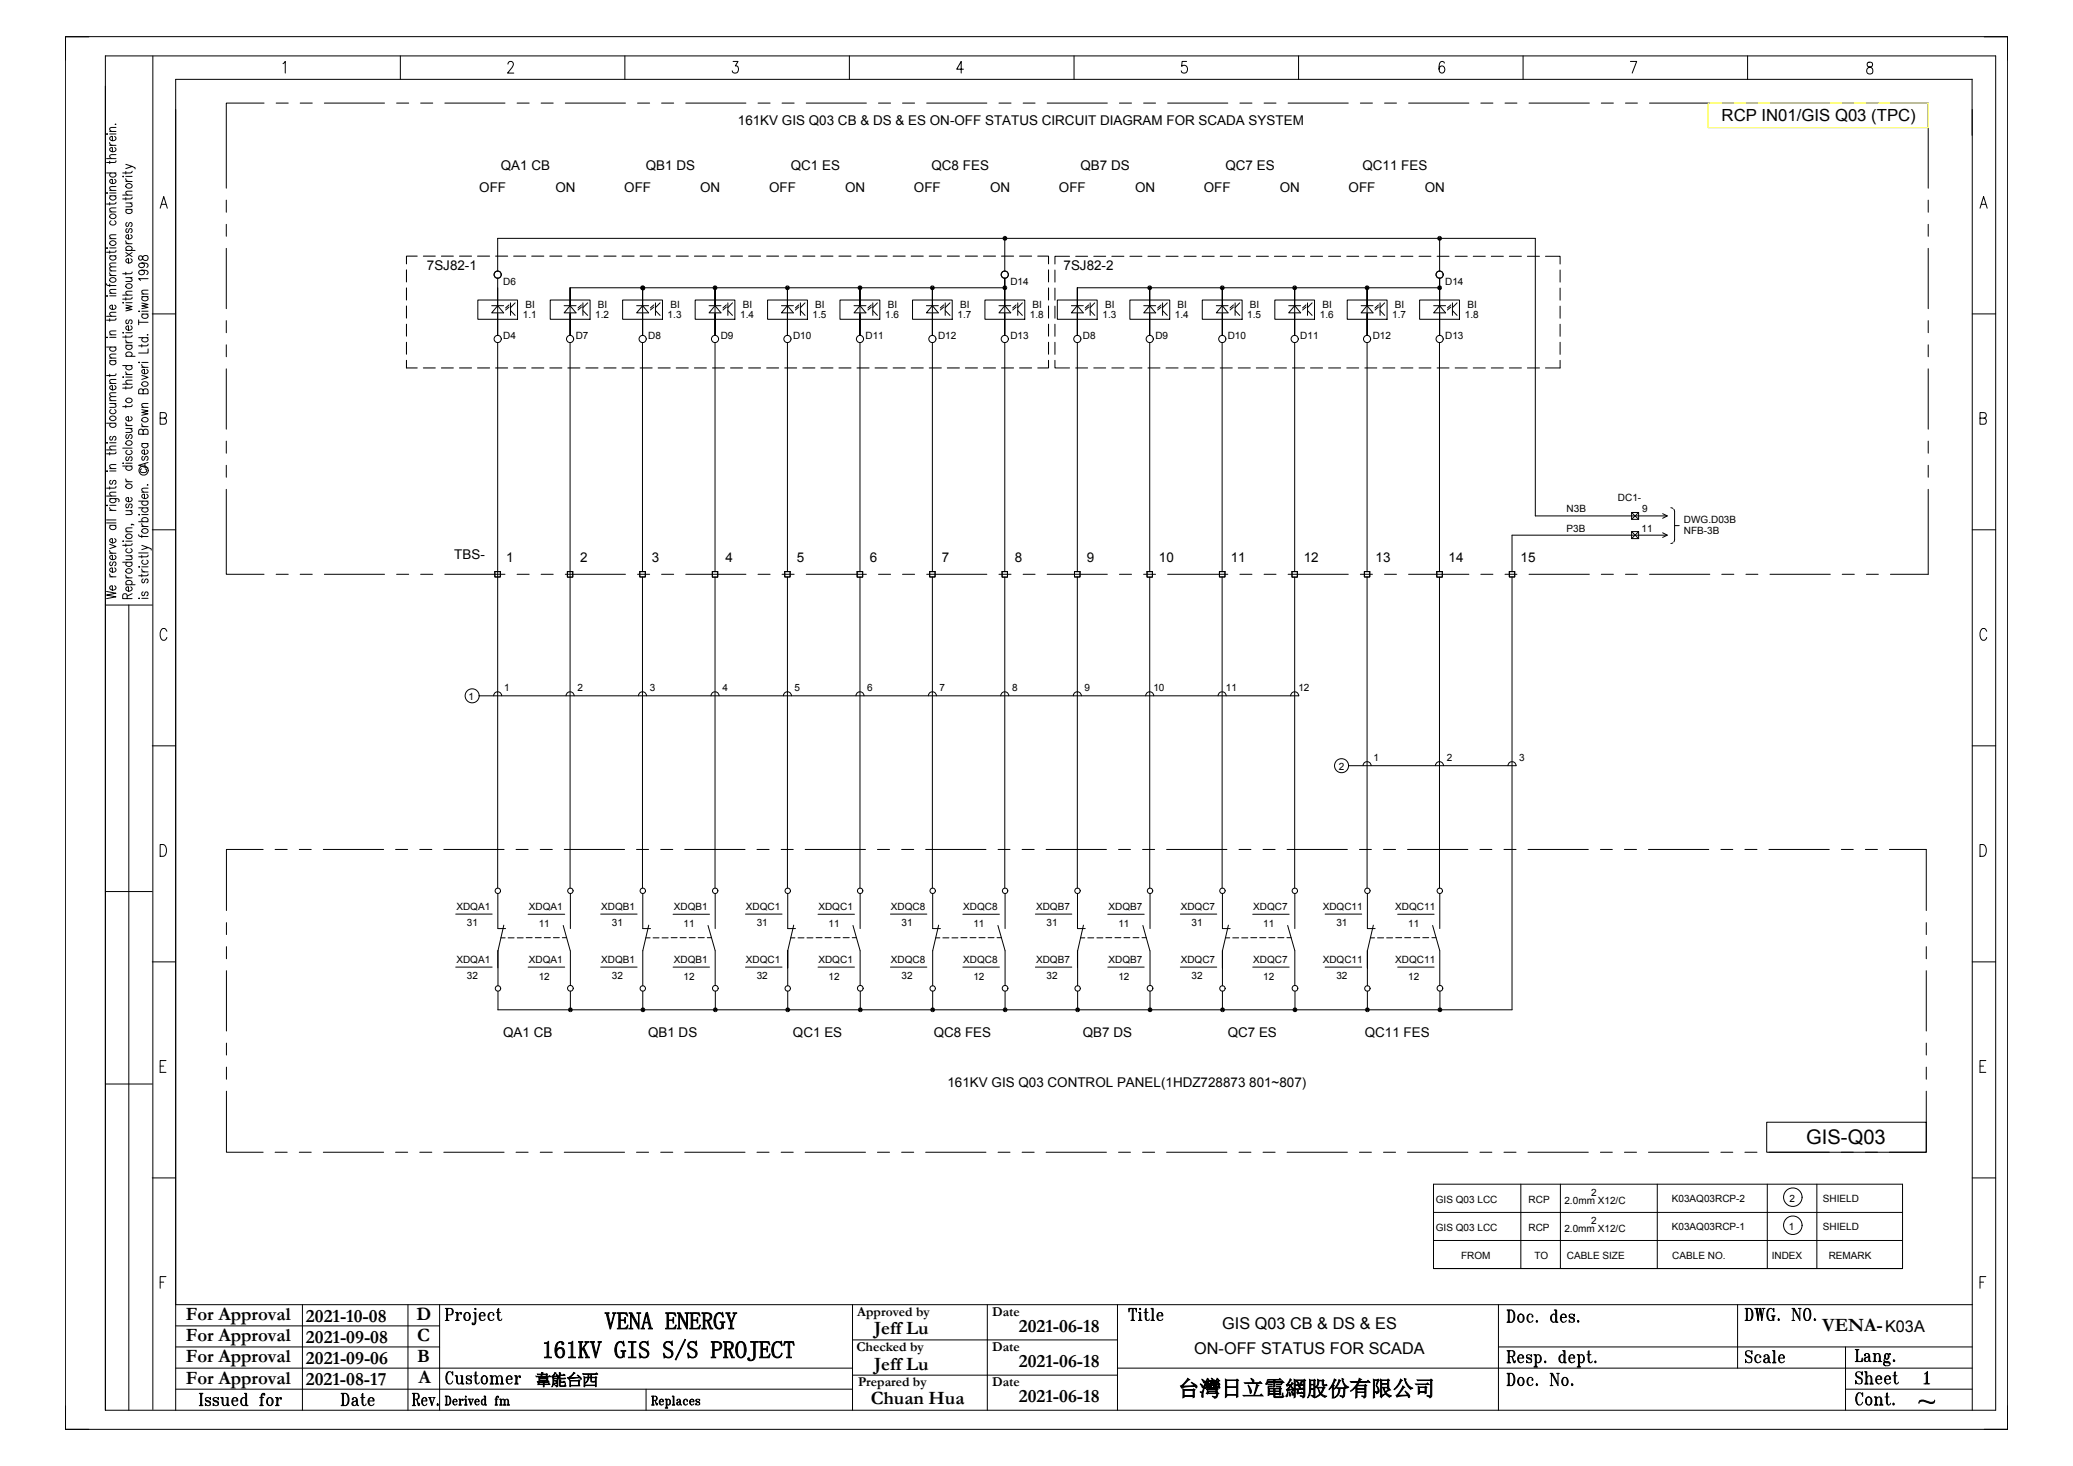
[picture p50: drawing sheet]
<svg xmlns="http://www.w3.org/2000/svg" width="297mm" height="210mm" viewBox="0 0 297 210" stroke-linecap="round" stroke-linejoin="round" font-family="sans-serif">
<defs><g id="words">
<g font-size="3.5">
<text x="86.6" y="190.4">VENA ENERGY</text>
<text x="77.6" y="194.5">161KV GIS S/S PROJECT</text>
</g>
<text font-size="3.1" x="168.8" y="200">台灣日立電網股份有限公司</text>
<text font-size="2.9" x="258.8" y="163.9">GIS-Q03</text>
<g font-size="2.7">
<text x="26.6" y="189.1">For Approval</text>
<text x="43.8" y="189.3">2021-10-08</text>
<text x="59.7" y="189.1">D</text>
<text x="125.2" y="191.1">Jeff Lu</text>
<text x="146" y="190.8">2021-06-18</text>
<text x="261.1" y="190.7">VENA-</text>
<text x="26.6" y="195.2">For Approval</text>
<text x="26.6" y="192.2">For Approval</text>
<text x="43.8" y="195.4">2021-09-06</text>
<text x="43.8" y="192.3">2021-09-08</text>
<text x="59.8" y="192.1">C</text>
<text x="59.8" y="195.2">B</text>
<text x="125.2" y="196.2">Jeff Lu</text>
<text x="146" y="195.9">2021-06-18</text>
<text x="26.6" y="198.2">For Approval</text>
<text x="43.8" y="198.4">2021-08-17</text>
<text x="59.9" y="198.2">A</text>
<text x="124.8" y="201.1">Chuan Hua</text>
<text x="146" y="200.9">2021-06-18</text>
</g>
<text font-size="2.4" x="246.7" y="17.3">RCP IN01/GIS Q03 (TPC)</text>
<g font-size="2.3">
<text x="175.1" y="190.4">GIS Q03 CB &amp; DS &amp; ES</text>
<text x="270.1" y="190.8">K03A</text>
<text x="171.1" y="193.9">ON-OFF STATUS FOR SCADA</text>
</g>
<text font-size="2.2" x="76.7" y="198.3">韋能台西</text>
<g font-size="1.9">
<text x="105.7" y="17.8">161KV GIS Q03 CB &amp; DS &amp; ES ON-OFF STATUS CIRCUIT DIAGRAM FOR SCADA SYSTEM</text>
<text x="68.7" y="27.6">OFF</text>
<text x="71.8" y="24.3">QA1 CB</text>
<text x="79.6" y="27.6">ON</text>
<text x="89.4" y="27.6">OFF</text>
<text x="92.5" y="24.3">QB1 DS</text>
<text x="100.3" y="27.6">ON</text>
<text x="110.2" y="27.6">OFF</text>
<text x="113.3" y="24.3">QC1 ES</text>
<text x="121.1" y="27.6">ON</text>
<text x="130.9" y="27.6">OFF</text>
<text x="133.5" y="24.3">QC8 FES</text>
<text x="141.9" y="27.6">ON</text>
<text x="151.7" y="27.6">OFF</text>
<text x="154.8" y="24.3">QB7 DS</text>
<text x="162.6" y="27.6">ON</text>
<text x="172.5" y="27.6">OFF</text>
<text x="175.6" y="24.3">QC7 ES</text>
<text x="183.4" y="27.6">ON</text>
<text x="193.2" y="27.6">OFF</text>
<text x="195.2" y="24.3">QC11 FES</text>
<text x="204.1" y="27.6">ON</text>
<text x="61.2" y="38.7">7SJ82-1</text>
<text x="152.4" y="38.7">7SJ82-2</text>
<text x="65.1" y="80.1">TBS-</text>
<text x="72.5" y="80.6">1</text>
<text x="83.1" y="80.6">2</text>
<text x="93.4" y="80.6">3</text>
<text x="103.9" y="80.6">4</text>
<text x="114.2" y="80.6">5</text>
<text x="124.6" y="80.6">6</text>
<text x="134.9" y="80.6">7</text>
<text x="145.4" y="80.6">8</text>
<text x="155.7" y="80.6">9</text>
<text x="166" y="80.6">10</text>
<text x="176.3" y="80.6">11</text>
<text x="186.8" y="80.6">12</text>
<text x="197.1" y="80.6">13</text>
<text x="207.5" y="80.6">14</text>
<text x="217.9" y="80.6">15</text>
<text x="72.1" y="148.5">QA1 CB</text>
<text x="92.8" y="148.5">QB1 DS</text>
<text x="113.6" y="148.5">QC1 ES</text>
<text x="133.8" y="148.5">QC8 FES</text>
<text x="155.1" y="148.5">QB7 DS</text>
<text x="175.9" y="148.5">QC7 ES</text>
<text x="195.5" y="148.5">QC11 FES</text>
<text x="135.7" y="155.8">161KV GIS Q03 CONTROL PANEL(1HDZ728873 801~807)</text>
<text x="122.8" y="188.5">Approved by</text>
<text x="142.2" y="188.5">Date</text>
<text x="122.7" y="193.5">Checked by</text>
<text x="142.2" y="193.5">Date</text>
<text x="122.9" y="198.6">Prepared by</text>
<text x="142.2" y="198.6">Date</text>
</g>
<g font-size="1.4">
<text x="72.1" y="40.8">D6</text>
<text x="144.8" y="40.8">D14</text>
<text x="207" y="40.8">D14</text>
<text x="74.9" y="45.5">1.1</text>
<text x="75.3" y="44.2">BI</text>
<text x="85.3" y="45.5">1.2</text>
<text x="85.7" y="44.2">BI</text>
<text x="95.7" y="45.5">1.3</text>
<text x="96.1" y="44.2">BI</text>
<text x="106.1" y="45.5">1.4</text>
<text x="106.4" y="44.2">BI</text>
<text x="116.4" y="45.5">1.5</text>
<text x="116.8" y="44.2">BI</text>
<text x="126.8" y="45.5">1.6</text>
<text x="127.2" y="44.2">BI</text>
<text x="137.2" y="45.5">1.7</text>
<text x="137.6" y="44.2">BI</text>
<text x="147.6" y="45.5">1.8</text>
<text x="147.9" y="44.2">BI</text>
<text x="158" y="45.5">1.3</text>
<text x="158.3" y="44.2">BI</text>
<text x="168.3" y="45.5">1.4</text>
<text x="168.7" y="44.2">BI</text>
<text x="178.7" y="45.5">1.5</text>
<text x="179.1" y="44.2">BI</text>
<text x="189.1" y="45.5">1.6</text>
<text x="189.5" y="44.2">BI</text>
<text x="199.5" y="45.5">1.7</text>
<text x="199.8" y="44.2">BI</text>
<text x="209.9" y="45.5">1.8</text>
<text x="210.2" y="44.2">BI</text>
<text x="72.1" y="48.6">D4</text>
<text x="82.5" y="48.6">D7</text>
<text x="92.9" y="48.6">D8</text>
<text x="103.3" y="48.6">D9</text>
<text x="113.6" y="48.6">D10</text>
<text x="124" y="48.6">D11</text>
<text x="134.4" y="48.6">D12</text>
<text x="144.8" y="48.6">D13</text>
<text x="155.1" y="48.6">D8</text>
<text x="165.5" y="48.6">D9</text>
<text x="175.9" y="48.6">D10</text>
<text x="186.3" y="48.6">D11</text>
<text x="196.7" y="48.6">D12</text>
<text x="207" y="48.6">D13</text>
<text x="231.8" y="71.8">DC1-</text>
<text x="224.5" y="76.1">P3B</text>
<text x="224.5" y="73.4">N3B</text>
<text x="235.2" y="76.1">11</text>
<text x="235.3" y="73.4">9</text>
<text x="241.3" y="74.9">DWG.D03B</text>
<text x="241.3" y="76.5">NFB-3B</text>
<text x="67.1" y="100.2">1</text>
<text x="72.2" y="99">1</text>
<text x="82.7" y="99">2</text>
<text x="93.1" y="99">3</text>
<text x="103.5" y="99">4</text>
<text x="113.8" y="99">5</text>
<text x="124.2" y="99">6</text>
<text x="134.6" y="99">7</text>
<text x="145" y="99">8</text>
<text x="155.4" y="99">9</text>
<text x="165.3" y="99">10</text>
<text x="175.6" y="99">11</text>
<text x="186" y="99">12</text>
<text x="191.8" y="110.2">2</text>
<text x="196.8" y="109">1</text>
<text x="207.3" y="109">2</text>
<text x="217.7" y="109">3</text>
<text x="65.4" y="130.3">XDQA1</text>
<text x="75.8" y="130.3">XDQA1</text>
<text x="86.1" y="130.3">XDQB1</text>
<text x="96.5" y="130.3">XDQB1</text>
<text x="106.9" y="130.3">XDQC1</text>
<text x="117.3" y="130.3">XDQC1</text>
<text x="127.6" y="130.3">XDQC8</text>
<text x="138" y="130.3">XDQC8</text>
<text x="148.4" y="130.3">XDQB7</text>
<text x="158.8" y="130.3">XDQB7</text>
<text x="169.2" y="130.3">XDQC7</text>
<text x="179.5" y="130.3">XDQC7</text>
<text x="189.5" y="130.3">XDQC11</text>
<text x="199.9" y="130.3">XDQC11</text>
<text x="65.4" y="137.9">XDQA1</text>
<text x="66.9" y="132.7">31</text>
<text x="75.8" y="137.9">XDQA1</text>
<text x="77.2" y="132.7">11</text>
<text x="86.1" y="137.9">XDQB1</text>
<text x="87.7" y="132.7">31</text>
<text x="96.5" y="137.9">XDQB1</text>
<text x="97.9" y="132.7">11</text>
<text x="106.9" y="137.9">XDQC1</text>
<text x="108.4" y="132.7">31</text>
<text x="117.3" y="137.9">XDQC1</text>
<text x="118.7" y="132.7">11</text>
<text x="127.6" y="137.9">XDQC8</text>
<text x="129.2" y="132.7">31</text>
<text x="138" y="137.9">XDQC8</text>
<text x="139.5" y="132.7">11</text>
<text x="148.4" y="137.9">XDQB7</text>
<text x="149.9" y="132.7">31</text>
<text x="158.8" y="137.9">XDQB7</text>
<text x="160.2" y="132.7">11</text>
<text x="169.2" y="137.9">XDQC7</text>
<text x="170.7" y="132.7">31</text>
<text x="179.5" y="137.9">XDQC7</text>
<text x="181" y="132.7">11</text>
<text x="189.5" y="137.9">XDQC11</text>
<text x="191.5" y="132.7">31</text>
<text x="199.9" y="137.9">XDQC11</text>
<text x="201.8" y="132.7">11</text>
<text x="66.9" y="140.3">32</text>
<text x="77.2" y="140.3">12</text>
<text x="87.7" y="140.3">32</text>
<text x="97.9" y="140.3">12</text>
<text x="108.4" y="140.3">32</text>
<text x="118.7" y="140.3">12</text>
<text x="129.2" y="140.3">32</text>
<text x="139.5" y="140.3">12</text>
<text x="149.9" y="140.3">32</text>
<text x="160.2" y="140.3">12</text>
<text x="170.7" y="140.3">32</text>
<text x="181" y="140.3">12</text>
<text x="191.5" y="140.3">32</text>
<text x="201.8" y="140.3">12</text>
<text x="205.7" y="172.3">GIS Q03 LCC</text>
<text x="219" y="172.3">RCP</text>
<text x="224.1" y="172.5">2.0mm X12/C</text>
<text x="228" y="171.3">2</text>
<text x="239.5" y="172.1">K03AQ03RCP-2</text>
<text x="256.4" y="172.1">2</text>
<text x="261.2" y="172.1">SHIELD</text>
<text x="205.7" y="176.3">GIS Q03 LCC</text>
<text x="219" y="176.3">RCP</text>
<text x="224.1" y="176.5">2.0mm X12/C</text>
<text x="228" y="175.3">2</text>
<text x="239.5" y="176.2">K03AQ03RCP-1</text>
<text x="256.3" y="176.2">1</text>
<text x="261.2" y="176.2">SHIELD</text>
<text x="209.3" y="180.4">FROM</text>
<text x="219.8" y="180.4">TO</text>
<text x="224.5" y="180.4">CABLE SIZE</text>
<text x="239.6" y="180.3">CABLE NO.</text>
<text x="253.8" y="180.4">INDEX</text>
<text x="262" y="180.4">REMARK</text>
</g>
</g></defs>
<g fill="none" stroke="#000" stroke-width=".14">
<path d="M9.4 5.3h278.2v199.5h-278.2zM12.7 5.3h-3.3v3.3M15.1 8v194h270.8v-194h-270.8M15.3 19.1v.1zM15.7 19.2h.9M15.7 18.8h.9M16.4 19.5a.31 .31 0 0 1 .2 .3 .31 .31 0 0 1-.2 .3l-.3 .1a.36 .36 0 0 1-.4-.4l.4-.3v.7M16.6 17.8h-.1M16.6 18.3h-.8l-.1 .3 .3 .2M21.9 8v193.9M37.8 14.8h-5.4v12.2M39.6 14.8h1.7"/>
<path d="M40.5 9.1l.4-.3v1.7M43 14.8h1.7M46.5 14.8h8.6M56.8 14.8h1.8M57.4 8v3.4M60.3 14.8h1.7M63.7 14.8h8.7M72.8 9.2v-.2l.2-.2h.3l.2 .2a.62 .62 0 0 1-.1 .7l-.7 .8h.9M74.1 14.8h1.7M77.5 14.8h1.8M81 14.8h8.6M89.5 8v3.4"/>
<path d="M91.3 14.8h1.8M94.8 14.8h1.7M98.3 14.8h8.6M105 8.8h.7l-.3 .6a.52 .52 0 0 1 .4 .6 .52 .52 0 0 1-.6 .5l-.2-.1-.1-.3M108.6 14.8h1.7M112 14.8h1.8M115.5 14.8h8.6M121.7 8v3.4M125.9 14.8h1.7M129.3 14.8h1.7M132.8 14.8h8.6M138 9.9h-.9l.6-1.1v1.7"/>
<path d="M143.1 14.8h1.8M146.6 14.8h1.7M150 14.8h8.6M153.9 8v3.4M160.4 14.8h1.7M163.8 14.8h1.8M167.3 14.8h8.6M170 8.8h-.6l-.1 .7a.52 .52 0 0 1 .7 .1 .52 .52 0 0 1 0 .7 .52 .52 0 0 1-.7 0l-.1-.2M177.6 14.8h1.8M181.1 14.8h1.7M184.5 14.8h8.7M186 8v3.4"/>
<path d="M194.9 14.8h1.7M198.4 14.8h1.7M201.8 14.8h8.6M206.9 9v-.1l-.3-.1a.91 .91 0 0 0-.4 1.1v.3a.38 .38 0 0 0 .4 .3 .38 .38 0 0 0 .3-.3 .48 .48 0 0 0 0-.5 .48 .48 0 0 0-.5-.2l-.2 .4M212.2 14.8h1.7M215.6 14.8h1.7M218.2 8v3.4M219.1 14.8h8.6M229.4 14.8h1.8M232.9 14.8h1.7M233.6 8.8h.9l-.7 1.7M236.3 14.8h8.7"/>
<path d="M246.7 14.8h1.7M250.1 14.8h1.8M250.4 8v3.4M253.6 14.8h8.6M263.9 14.8h1.8M267.4 14.8h1.7M267.6 9a.37 .37 0 0 0 .1 .5 .56 .56 0 0 1 .6 .4 .56 .56 0 0 1-.3 .7 .49 .49 0 0 1-.6-.4 .49 .49 0 0 1 .4-.6l.3-.1a.37 .37 0 0 0 .1-.5l-.2-.1zM270.8 14.8h5.5v12.2M282.5 11.3v8.1M282.6 11.4h-257.4v190.6M282.6 15.7v186.3M284.3 5.3h3.3v3.3"/>
<path d="M15.3 35.5h.1zM15.3 24.8h1.3M15.3 22.7h1.3M15.3 27.6v.1zM15.7 23.1v.3M15.7 29v.4M15.7 35.9v.4M15.7 36.6h.9M15.7 35.5h.9M15.7 28h.9M15.7 27.6h.9M15.7 39.1a.36 .36 0 0 0 .4 .4"/>
<path d="M15.7 20.4a.36 .36 0 0 0 .4 .4M15.7 39.5h.9M15.7 38.8h.9M15.7 34.2h.9M15.7 30.4h.9M15.7 27.3h.9M15.7 20.8h.9M15.8 39.9a.43 .43 0 0 1 .5-.1 .43 .43 0 0 1 .3 .5 .43 .43 0 0 1-.6 .1 .43 .43 0 0 1-.2-.5zM15.8 34.7a.42 .42 0 0 1 .5-.2 .42 .42 0 0 1 .3 .5 .42 .42 0 0 1-.6 .2 .42 .42 0 0 1-.2-.5zM15.8 30.8a.43 .43 0 0 1 .5-.2 .43 .43 0 0 1 .3 .6 .43 .43 0 0 1-.6 .1 .43 .43 0 0 1-.2-.5zM15.9 36.6a.29 .29 0 0 0-.2 .3 .29 .29 0 0 0 .2 .3l.3 .1a.36 .36 0 0 0 .4-.4l-.2-.3M15.9 31.6a.31 .31 0 0 0-.2 .3 .31 .31 0 0 0 .2 .3h.3a.36 .36 0 0 0 .4-.4l-.2-.2"/>
<path d="M15.9 28l-.1 .2a.44 .44 0 0 0 .3 .5 .44 .44 0 0 0 .5-.3v-.2l-.2-.2M15.9 24.8a.29 .29 0 0 0-.2 .3 .29 .29 0 0 0 .2 .2l.3 .1a.36 .36 0 0 0 .4-.4l-.2-.2M16.4 25.7a.29 .29 0 0 1 .2 .3 .29 .29 0 0 1-.2 .3h-.3a.36 .36 0 0 1-.4-.4l.1-.2h.3v.6M16.4 21.1a.29 .29 0 0 1 .2 .3 .29 .29 0 0 1-.2 .3h-.3a.36 .36 0 0 1-.4-.4l.1-.1 .3-.1v.6M16.6 35.9v.2h-.2h-1.1M16.6 29v.2h-.2h-1.1M16.6 23v.2l-.2 .1h-1.1M16.6 38.2l-.8 .1-.1 .2 .3 .3M16.6 37.7h-.8l-.1 .3 .3 .2M16.6 33.6l-.8 .1-.1 .2 .3 .3M16.6 29.8h-.8l-.1 .3 .3 .3M16.6 26.7l-.8 .1-.1 .2 .3 .3"/>
<path d="M16.6 22.1l-.8 .1-.1 .3 .3 .2M17.6 25.3h.1zM17.6 27.9h1.3M18 23.5l.9 .3-.9 .4M18 24.6v.3M18 28.3v.4M18 39v.4M18 39.8h.9M18 35.9h1.4M18 30h.9M18 29.1h.9M18 25.3h.9"/>
<path d="M18 36.2l.9 .6M18 34.9h.9M18 26h.9M18 34.5a.39 .39 0 0 0 .4 .4M18 25.6a.36 .36 0 0 0 .4 .4M18.1 26.5a.42 .42 0 0 1 .5-.2 .42 .42 0 0 1 .3 .5 .42 .42 0 0 1-.6 .2 .42 .42 0 0 1-.2-.5zM18.2 35.9l-.1-.1a.44 .44 0 0 1 .3-.6 .44 .44 0 0 1 .5 .3v.2l-.2 .2M18.2 32.8a.29 .29 0 0 0-.2 .2 .29 .29 0 0 0 .2 .3h.1l.2-.5h.2a.29 .29 0 0 1 .2 .2 .29 .29 0 0 1-.2 .3M18.2 31.9a.31 .31 0 0 0-.2 .3 .31 .31 0 0 0 .2 .3l.2-.2 .1-.4h.2a.31 .31 0 0 1 .2 .3 .31 .31 0 0 1-.2 .3M18.2 30l-.1 .1a.44 .44 0 0 0 .3 .5 .44 .44 0 0 0 .5-.2v-.2l-.2-.2M18.7 39.8l.2 .2v.3h-.9M18.7 29.1l.2 .2v.3h-.9"/>
<path d="M18.7 37.1a.31 .31 0 0 1 .2 .2 .31 .31 0 0 1-.2 .3l-.3 .1a.36 .36 0 0 1-.4-.4l.4-.2v.6M18.7 33.6l.2 .1a.44 .44 0 0 1-.3 .6 .44 .44 0 0 1-.6-.3l.2-.3 .2-.1v.6M18.9 39v.1l-.2 .1h-1.1M18.9 28.2v.3h-.2h-1.1M18.9 24.5v.2l-.2 .1h-1.1M18.9 23.8l.5 .2v.2M18.9 36.2l-.9 .6M18.9 27.4h-.8l-.1 .3 .3 .2M19.9 36.7a.34 .34 0 0 0 0 .4 .34 .34 0 0 0 .3 .2l.1-.1a.54 .54 0 0 1 .3-.5 .54 .54 0 0 1 .5 0 .43 .43 0 0 1-.3 .6 .43 .43 0 0 1-.4-.5l-.2-.2zM20.3 38.7a.35 .35 0 0 1 .4 .4 .39 .39 0 0 1-.6 .3 .39 .39 0 0 1 0-.7h.2a.63 .63 0 0 1 .9 .4l-.2 .2M20.3 37.7a.35 .35 0 0 1 .4 .3 .39 .39 0 0 1-.6 .4 .39 .39 0 0 1 0-.7h.2a.63 .63 0 0 1 .9 .4l-.2 .2M21.2 39.9h-1.3l.2 .3"/>
<path d="M22.9 29.8l.6-1.6 .5 1.6M23.1 29.3h.7M32.4 28.7v1.7M32.4 32.1v1.7M32.4 35.6v8.6M71.3 38.8v-4.7h148.7v39.8h18.9M71.3 39.9v8.1M144 34.1v4.7M151.1 38.7v1.7M153.2 36.7h-2.1v1.1M154.1 36.7h1.7M156.7 36.7h1.7"/>
<path d="M159.3 36.7h1.7M161.9 36.7h1.7M164.5 36.7h1.7M167.1 36.7h1.7M169.6 36.7h1.8M172.2 36.7h1.8M174.8 36.7h1.7M177.4 36.7h1.7M180 36.7h1.7M182.6 36.7h1.7M185.2 36.7h1.7M187.8 36.7h1.7"/>
<path d="M190.3 36.7h1.8M193 36.7h1.7M195.5 36.7h1.8M198.1 36.7h1.7M200.7 36.7h1.7M203.3 36.7h1.7M205.9 36.7h1.7M206.3 34.1h.1M206.3 34.1v4.7M208.5 36.7h1.7M211.1 36.7h1.7M213.7 36.7h1.7"/>
<path d="M216.2 36.7h1.8M218.8 36.7h1.8M221.4 36.7h2.1v1.1M223.5 38.7v1.7M276.3 28.7v1.7M276.3 32.1v1.7M276.3 35.6v8.6M283.7 29.8l.5-1.6 .5 1.6M283.9 29.3h.6M15.3 48.3h.1zM15.3 42.4h.1zM15.3 40.6v.2l.2 .1h1.1"/>
<path d="M15.3 49.7h1.3M15.3 45.3h1.3M15.7 40.7v.4M15.7 45.7v.3M15.7 53.6v.3M15.7 57.8h.9M15.7 51.7h.9M15.7 48.3h.9M15.7 42.4h.9M15.7 57.4h.9M15.7 54.9h.9M15.7 51.3h.9"/>
<path d="M15.7 48h.9M15.7 42h.9M15.8 59.7a.43 .43 0 0 1 .5-.1 .43 .43 0 0 1 .3 .5 .43 .43 0 0 1-.6 .2 .43 .43 0 0 1-.2-.6zM15.9 58.7a.29 .29 0 0 0-.2 .3 .29 .29 0 0 0 .2 .2l.3 .1a.36 .36 0 0 0 .4-.4l-.2-.2M15.9 51.7a.29 .29 0 0 0-.2 .2 .29 .29 0 0 0 .2 .3l.3 .1a.36 .36 0 0 0 .4-.4l-.2-.2M15.9 49.7a.29 .29 0 0 0-.2 .3 .29 .29 0 0 0 .2 .3h.3a.36 .36 0 0 0 .4-.4l-.2-.2M16.4 57.8l.2 .3v.2l-.9 .1M16.4 55.2a.29 .29 0 0 1 .2 .3 .29 .29 0 0 1-.2 .3l-.3 .1a.36 .36 0 0 1-.4-.5l.4-.2v.7M16.4 43.7a.31 .31 0 0 1 .2 .3 .31 .31 0 0 1-.2 .3h-.3a.36 .36 0 0 1-.4-.4l.4-.2v.6M16.6 53.5v.3h-.2h-1.1M16.6 45.6v.2l-.2 .1h-1.1M16.6 56.8l-.8 .1-.1 .2 .3 .3"/>
<path d="M16.6 56.3h-.8l-.1 .3 .3 .2M16.6 54.4h-.8l-.1 .3 .3 .2M16.6 50.7l-.8 .1-.1 .2 .3 .3M16.6 47.4h-.8l-.1 .3 .3 .3M16.6 44.7l-.8 .1-.1 .3 .3 .2M16.6 41.5h-.8l-.1 .3 .3 .2M17.6 52.4h1.3M17.6 55h1.3M17.6 42.3h1.3M17.6 53.9v.2zM17.6 47.6v.1zM17.6 43.3v.1z"/>
<path d="M18 43.7l.9 .2-.9 .2 .9 .2-.9 .2M18 42.6v.4M18 48.1v.3M18 55.4v.3M18 58.1v.3M18 54h.9M18 51h1.4M18 49.5h.9M18 47.7h.9M18 43.4h.9M18 53.6h.9M18 49.1h.9"/>
<path d="M18 53.2a.36 .36 0 0 0 .4 .4M18 48.7a.36 .36 0 0 0 .4 .4M18.1 57.2a.43 .43 0 0 1 .5-.2 .43 .43 0 0 1 .3 .5 .43 .43 0 0 1-.6 .2 .43 .43 0 0 1-.2-.5zM18.1 40.8a.43 .43 0 0 1 .5-.2 .43 .43 0 0 1 .3 .6 .43 .43 0 0 1-.6 .1 .43 .43 0 0 1-.2-.5zM18.2 52.4a.29 .29 0 0 0-.2 .2 .29 .29 0 0 0 .2 .3l.3 .1a.36 .36 0 0 0 .4-.4l-.2-.2M18.2 51a.31 .31 0 0 1-.2-.2 .31 .31 0 0 1 .2-.3l.3-.1a.36 .36 0 0 1 .4 .4l-.2 .2M18.2 49.5a.29 .29 0 0 0-.2 .2 .29 .29 0 0 0 .2 .3l.3 .1a.36 .36 0 0 0 .4-.4l-.2-.2M18.2 45.8a.32 .32 0 0 0-.1 .5h.2l.2-.4 .2-.1a.32 .32 0 0 1 .2 .5l-.2 .1M18.7 59.7a.31 .31 0 0 1 .2 .3 .31 .31 0 0 1-.2 .3h-.3a.36 .36 0 0 1-.4-.4l.4-.2v.6M18.7 46.7a.31 .31 0 0 1 .2 .3 .31 .31 0 0 1-.2 .3h-.3a.36 .36 0 0 1-.4-.4l.4-.2v.6M18.9 58v.2h-.2h-1.1M18.9 55.3v.3h-.2h-1.1"/>
<path d="M18.9 48v.2l-.2 .1h-1.1M18.9 42.6v.2h-.2h-1.1M18.9 54.5h-.8l-.1 .3 .3 .2M18.9 41.7l-.8 .1-.1 .2 .3 .3M19.9 44.6h.1zM19.9 48.4h1.3M19.9 46.2h1.3M19.9 45.8v.7M19.9 51.9v.1zM20.3 58.7l.9 .2-.9 .2 .9 .2-.9 .2M20.3 53.8l.9 .3-.9 .3M20.3 43.4l.9 .2-.9 .2 .9 .2-.9 .2"/>
<path d="M20.3 49.4v.3M20.3 51.9h.9M20.3 45h.9M20.3 44.6h.9M20.3 42.5h.9M20.3 58.4h.9M20.3 52.6h.9M20.3 42.1h.9M20.3 52.2a.36 .36 0 0 0 .4 .4M20.4 59.9a.43 .43 0 0 1 .5-.1 .43 .43 0 0 1 .2 .5 .43 .43 0 0 1-.5 .2 .43 .43 0 0 1-.2-.6zM20.4 54.8a.43 .43 0 0 1 .5-.1 .43 .43 0 0 1 .2 .5 .43 .43 0 0 1-.5 .2 .43 .43 0 0 1-.2-.6zM20.5 56l.1-.2 .2-.1h.3l.1 .3v.4h-1.3v-.6l.2-.1 .3 .1 .1 .6"/>
<path d="M20.5 48.4a.31 .31 0 0 0-.2 .3 .31 .31 0 0 0 .2 .2l.3 .1a.36 .36 0 0 0 .4-.4l-.2-.2M20.5 45a.31 .31 0 0 0-.2 .3 .31 .31 0 0 0 .2 .3h.3a.36 .36 0 0 0 .4-.4l-.2-.2M20.5 42.5a.29 .29 0 0 0-.2 .3 .29 .29 0 0 0 .2 .2l.3 .1a.36 .36 0 0 0 .4-.4l-.2-.2M21 52.9a.31 .31 0 0 1 .2 .3 .31 .31 0 0 1-.2 .3h-.3a.36 .36 0 0 1-.4-.4l.4-.2v.6M21.1 47.9v.1M21.2 50v.6h-1.3M21.2 49.3l-.1 .2h-.1h-1.1M21.2 57.8h-.8l-.1 .3 .3 .3M21.2 41.6h-.8l-.1 .3 .3 .2M21.8 45h3.4M22.9 59.9h.6a.4 .4 0 0 0 .4-.4 .4 .4 0 0 0-.4-.4h-.6v1.7h.6a.45 .45 0 0 0 .4-.5 .45 .45 0 0 0-.4-.4M32.4 45.9v1.8"/>
<path d="M32.4 49.4v1.7M32.4 52.8v8.7M68.5 43h5.6v2.7h-5.6zM70.4 43.8h1.8M71.3 43.8l.9 1h-1.8zM71.3 49.1v78.1M72.9 44l-.5 .4M72.9 43.7l-.5 .4M73.1 43.4v1.8M73.1 44.5l.7 .7M73.8 43.4l-.7 .7M78.8 43h5.7v2.7h-5.7z"/>
<path d="M80.8 43.8h1.7M81.7 41.2h62.3M81.7 43.9v-2.7v6.8v-3.1M81.7 43.8l.8 1h-1.7zM81.7 49.1v78.1M83.3 44l-.5 .4M83.3 43.7l-.5 .4M83.5 43.4v1.8M83.5 44.5l.7 .7M84.2 43.4l-.7 .7M89.2 43h5.7v2.7h-5.7zM91.2 43.8h1.7"/>
<path d="M92 49.1v32.8M92.1 43.9v-2.7v6.8v-3.1M92.1 43.8l.8 1h-1.7zM92.1 41.3h.1M93.7 44l-.5 .4M93.7 43.7l-.5 .4M93.9 43.4v1.8M93.9 44.5l.7 .7M94.6 43.4l-.7 .7M99.6 43h5.7v2.7h-5.7zM101.6 43.8h1.7M102.4 43.9v-2.7v6.8v-3.1"/>
<path d="M102.4 43.8l.9 1h-1.7zM102.4 41.2h.1M102.4 49.1v32.8M104.1 44l-.5 .4M104.1 43.7l-.5 .4M104.3 43.4v1.8M104.3 44.5l.6 .7M104.9 43.4l-.6 .7M110 43h5.7v2.7h-5.7zM112 43.8h1.7M112.8 43.9v-2.7v6.8v-3.1M112.8 43.8l.9 1h-1.7z"/>
<path d="M112.8 41.2h.1M112.8 49.1v32.8M114.4 44l-.5 .4M114.4 43.7l-.5 .4M114.7 43.4v1.8M114.7 44.5l.6 .7M115.3 43.4l-.6 .7M120.3 43h5.8v2.7h-5.8zM122.4 43.8h1.7M123.2 43.9v-2.7v6.8v-3.1M123.2 43.8l.9 1h-1.7zM123.2 41.2h.1"/>
<path d="M123.2 49.1v32.8M124.8 44l-.5 .4M124.8 43.7l-.5 .4M125 43.4v1.8M125 44.5l.7 .7M125.7 43.4l-.7 .7M130.7 43h5.7v2.7h-5.7zM132.7 43.8h1.7M133.6 43.9v-2.7v6.8v-3.1M133.6 43.8l.8 1h-1.7zM133.6 41.2h.1M133.6 49.1v32.8"/>
<path d="M135.2 44l-.5 .4M135.2 43.7l-.5 .4M135.4 43.4v1.8M135.4 44.5l.7 .7M136.1 43.4l-.7 .7M141.1 43h5.7v2.7h-5.7zM143.1 43.8h1.7M144 43.9v-4v8.1v-3.1M144 43.8l.8 1h-1.7zM144 41.2h.1M144 49.1v32.8M145.6 44l-.5 .4"/>
<path d="M145.6 43.7l-.5 .4M145.8 43.4v1.8M145.8 44.5l.7 .7M146.5 43.4l-.7 .7M151.1 51.6v1.1h2.1M151.1 41.3v1.7M151.1 43.9v1.7M151.1 46.4v1.8M151.1 49v1.8M151.5 43h5.7v2.7h-5.7zM153.5 43.8h1.7M154.1 52.7h1.7"/>
<path d="M154.3 43.9v-2.7v6.8v-3.1M154.3 43.8l.9 1h-1.7zM154.3 49.1v32.8M154.3 41.2h52M156 44l-.5 .4M156 43.7l-.5 .4M156.2 43.4v1.8M156.2 44.5l.7 .7M156.7 52.7h1.7M156.9 43.4l-.7 .7M159.3 52.7h1.7M161.9 43h5.7v2.7h-5.7z"/>
<path d="M161.9 52.7h1.7M163.9 43.8h1.7M164.5 52.7h1.7M164.7 43.9v-2.7v6.8v-3.1M164.7 43.8l.9 1h-1.7zM164.7 41.2h.1M164.7 49.1v32.8M166.3 44l-.4 .4M166.3 43.7l-.4 .4M166.6 43.4v1.8M166.6 44.5l.6 .7M167.1 52.7h1.7"/>
<path d="M167.2 43.4l-.6 .7M169.6 52.7h1.8M172.2 52.7h1.8M172.3 43h5.7v2.7h-5.7zM174.3 43.8h1.7M174.8 52.7h1.7M175.1 49.1v32.8M175.1 43.9v-2.7v6.8v-3.1M175.1 43.8l.9 1h-1.7zM176.7 44l-.5 .4M176.7 43.7l-.5 .4M177 43.4v1.8"/>
<path d="M177 44.5l.6 .7M177.4 52.7h1.7M177.6 43.4l-.6 .7M180 52.7h1.7M182.6 52.7h1.7M182.6 43h5.7v2.7h-5.7zM184.6 43.8h1.7M185.2 52.7h1.7M185.5 43.9v-2.7v6.8v-3.1M185.5 43.8l.8 1h-1.7zM185.5 41.2h.1M185.5 49.1v32.8"/>
<path d="M187.1 44l-.5 .4M187.1 43.7l-.5 .4M187.3 43.4v1.8M187.3 44.5l.7 .7M187.8 52.7h1.7M188 43.4l-.7 .7M190.3 52.7h1.8M193 52.7h1.7M193 43h5.7v2.7h-5.7zM195 43.8h1.7M195.5 52.7h1.8M195.9 43.9v-2.7v6.8v-3.1"/>
<path d="M195.9 43.8l.8 1h-1.7zM195.9 41.2h.1M195.9 49.1v32.8M197.5 44l-.5 .4M197.5 43.7l-.5 .4M197.7 43.4v1.8M197.7 44.5l.7 .7M198.1 52.7h1.7M198.4 43.4l-.7 .7M200.7 52.7h1.7M203.3 52.7h1.7M203.4 43h5.7v2.7h-5.7z"/>
<path d="M205.4 43.8h1.7M205.9 52.7h1.7M206.2 49.1v32.8M206.3 43.9v-4v8.1v-3.1M206.3 43.8l.8 1h-1.7zM206.3 41.2h.1M207.9 44l-.5 .4M207.9 43.7l-.5 .4M208.1 43.4v1.8M208.1 44.5l.7 .7M208.5 52.7h1.7M208.8 43.4l-.7 .7"/>
<path d="M211.1 52.7h1.7M213.7 52.7h1.7M216.2 52.7h1.8M218.8 52.7h1.8M223.5 41.3v1.7M223.5 43.9v1.7M223.5 46.4v1.8M223.5 49v1.8M223.5 51.6v1.1h-2.1M276.3 45.9v1.8M276.3 49.4v1.7M276.3 52.8v8.7"/>
<path d="M282.6 45h3.3M283.7 59.9h.6a.4 .4 0 0 0 .3-.4 .4 .4 0 0 0-.3-.4h-.6v1.7h.6a.45 .45 0 0 0 .3-.5 .45 .45 0 0 0-.3-.4M15.3 72.4h.1zM15.3 67.5h.1zM15.3 63.4h.1zM15.3 60.6h1.3M15.3 74.9h1.3M15.3 74.5h1.3M15.3 71.1h1.3M15.3 64.4h1.3M15.7 78l.9 .3-.9 .3M15.7 71.4l1.2 .1 .2 .1-.1 .3"/>
<path d="M15.7 75.3h.9M15.7 72.4h.9M15.7 64.8v.4M15.7 69.7v.4M15.7 67.5h.9M15.7 63.4h.9M15.7 78.8a.36 .36 0 0 0 .4 .4M15.7 72.7a.36 .36 0 0 0 .4 .4M15.7 79.2h.9M15.7 73.1h.9M15.7 67.1h.9M15.9 75.3a.31 .31 0 0 0-.2 .2 .31 .31 0 0 0 .2 .3l.3 .1a.36 .36 0 0 0 .4-.4l-.2-.2"/>
<path d="M15.9 71.4l-.1 .1a.44 .44 0 0 0 .3 .6 .44 .44 0 0 0 .5-.3v-.2l-.2-.2M15.9 68.8a.32 .32 0 0 0-.1 .5h.2l.2-.4 .2-.1a.32 .32 0 0 1 .2 .5l-.2 .1M15.9 62.5a.29 .29 0 0 0-.2 .3 .29 .29 0 0 0 .2 .3l.1-.1 .2-.4 .2-.1a.29 .29 0 0 1 .2 .3 .29 .29 0 0 1-.2 .3M15.9 60.6a.29 .29 0 0 0-.2 .3 .29 .29 0 0 0 .2 .3h.3a.36 .36 0 0 0 .4-.4l-.2-.2M16.4 79.5a.31 .31 0 0 1 .2 .3 .31 .31 0 0 1-.2 .3l-.3 .1a.36 .36 0 0 1-.4-.4l.4-.3v.7M16.4 77.2l.2 .1a.44 .44 0 0 1-.3 .5 .44 .44 0 0 1-.6-.3l.1-.3h.3v.6M16.6 69.7v.2h-.2h-1.1M16.6 64.7v.3h-.2h-1.1M16.6 70.5h-.8l-.1 .3 .3 .3M16.6 66.5l-.8 .1-.1 .3 .3 .2M16.6 63.9h-.8l-.1 .3 .3 .2M17.6 66.8h1.3"/>
<path d="M17.6 64.2h1.3M17.6 77.5v.1zM17.6 66.3v.1zM18 79.6h.9M18 77.9v.4M18 77.5h.9M18 73.2h.9M18 66.4h.9M18 61.4h.9M18 76.2h.9M18 69h.9M18 61h.9"/>
<path d="M18 68.6a.36 .36 0 0 0 .4 .4M18 60.6a.36 .36 0 0 0 .4 .4M18.1 76.6a.43 .43 0 0 1 .5-.1 .43 .43 0 0 1 .3 .5 .43 .43 0 0 1-.6 .2 .43 .43 0 0 1-.2-.6zM18.1 69.5a.43 .43 0 0 1 .5-.2 .43 .43 0 0 1 .3 .5 .43 .43 0 0 1-.6 .2 .43 .43 0 0 1-.2-.5zM18.1 63.3a.43 .43 0 0 1 .5-.2 .43 .43 0 0 1 .3 .5 .43 .43 0 0 1-.6 .2 .43 .43 0 0 1-.2-.5zM18.2 78.6a.29 .29 0 0 0-.2 .3 .29 .29 0 0 0 .2 .2l.3 .1a.36 .36 0 0 0 .4-.4l-.2-.2M18.2 72.2a.32 .32 0 0 0-.1 .5h.2l.2-.5h.2a.32 .32 0 0 1 .2 .5h-.2M18.2 66.8l-.1 .1a.44 .44 0 0 0 .3 .5 .44 .44 0 0 0 .5-.3v-.1l-.2-.2M18.2 65.4a.32 .32 0 0 0-.1 .5h.2l.2-.4 .2-.1a.32 .32 0 0 1 .2 .5l-.2 .1M18.2 64.5a.29 .29 0 0 0-.2 .3 .29 .29 0 0 0 .2 .3h.3a.36 .36 0 0 0 .4-.4l-.2-.2M18.2 62.2a.31 .31 0 0 0-.2 .3 .31 .31 0 0 0 .2 .3h.1l.2-.5 .2-.1a.31 .31 0 0 1 .2 .3 .31 .31 0 0 1-.2 .3M18.7 79.6l.2 .3v.2l-.9 .1"/>
<path d="M18.7 73.2l.2 .2v.3h-.9M18.7 61.4l.2 .2v.3h-.9M18.7 71.3a.29 .29 0 0 1 .2 .3 .29 .29 0 0 1-.2 .2l-.3 .1a.36 .36 0 0 1-.4-.4l.2-.2h.2v.6M18.9 75.1v.1v-.1l.3 .1M18.9 77.9v.2h-.2h-1.1M18.9 75.6l-.8 .1-.1 .2 .3 .3M19.9 73.7h.1zM19.9 76.6v.2l.2 .1h1.1M19.9 72.7h1.3M19.9 71.8h1.3M19.9 79.2h1.3M19.9 74.7h1.3"/>
<path d="M20.3 67.2a.28 .28 0 0 0-.2 .3 .28 .28 0 0 0 .3 .2h.3a.28 .28 0 0 0 .3-.2 .28 .28 0 0 0-.2-.3M20.3 78.1l.9 .3-.9 .3M20.3 76.6v.4M20.3 79.5v.4M20.3 73.7h.9M20.3 63.5h.9M20.3 75.4h.9M20.3 70.5h.9M20.3 61.1h.9M20.3 75a.39 .39 0 0 0 .4 .4M20.3 60.7a.36 .36 0 0 0 .4 .4M20.4 75.9a.43 .43 0 0 1 .5-.2 .43 .43 0 0 1 .2 .5 .43 .43 0 0 1-.5 .2 .43 .43 0 0 1-.2-.5z"/>
<path d="M20.5 74.7a.29 .29 0 0 1-.2-.2 .29 .29 0 0 1 .2-.3l.3-.1a.36 .36 0 0 1 .4 .4l-.2 .2M20.5 72.7a.29 .29 0 0 0-.2 .3 .29 .29 0 0 0 .2 .3l.3 .1a.36 .36 0 0 0 .4-.4l-.2-.3M20.5 71.8a.29 .29 0 0 0-.2 .3 .29 .29 0 0 0 .2 .2l.3 .1a.36 .36 0 0 0 .4-.4l-.2-.2M20.5 65.4a.31 .31 0 0 0-.2 .3 .31 .31 0 0 0 .2 .2h.1l.2-.5h.2a.31 .31 0 0 1 .2 .3 .31 .31 0 0 1-.2 .2M20.5 63.5a.29 .29 0 0 0-.2 .3 .29 .29 0 0 0 .2 .3l.3 .1a.36 .36 0 0 0 .4-.5l-.2-.2M20.5 61.7l.3-.2h.3l.1 .2v.5h-1.3v-.6l.2-.1 .3 .1 .1 .6M20.8 66.4v.5M21 70.8a.29 .29 0 0 1 .2 .3 .29 .29 0 0 1-.2 .3h-.3a.36 .36 0 0 1-.4-.4l.1-.2h.3v.6M21 64.5a.29 .29 0 0 1 .2 .2 .29 .29 0 0 1-.2 .3l-.3 .1a.36 .36 0 0 1-.4-.4l.4-.2v.6M21.1 69.4l.1 .1h-.1M21.2 79.5l-.1 .2-.1 .1h-1.1M21.2 78.4l.5 .2v.2"/>
<path d="M21.2 66.2l-1.3 .5 1.3 .4M21.2 69.9l-.8 .1-.1 .2 .3 .3M21.8 75.9h3.4M32.4 70.1v12.2h5.4M32.4 63.2v1.7M32.4 66.7v1.7M233.8 73.4l.3 .4M233.8 76.1l.3 .4M234.1 74.1l-.3 .3M234.1 76.8l-.3 .4M234.2 73.8v.1M234.2 76.6h.1"/>
<path d="M234.2 73.9v.1M234.2 76.7h.1M234.3 73.9l.1 .1M234.3 76.7h.1M234.4 73.8l-.1 .1M234.4 76.6h-.1M234.4 74.1l.4 .3M234.4 76.8l.4 .4M234.8 73.4h-1v1h1M234.8 76.1h-1v1.1h1M234.8 73.4v1M234.8 76.1v1.1"/>
<path d="M234.8 73.4l-.4 .4M234.8 76.1l-.4 .4M238.2 73.6l.7 .3-.7 .3M238.2 76.3l.7 .4-.7 .3M238.9 76.7h-22.3v5.2M239.4 72.7l.3 .1M239.7 77.8l-.3 .1M239.8 73l.1 .3v4l-.1 .3M239.9 75.3h.7M276.3 63.2v1.7M276.3 66.7v1.7M276.3 70.1v12.2h-5.5"/>
<path d="M282.6 75.9h3.3M15.1 86.7h6.7M15.3 84.7l1.3 .3-1.3 .2 1.3 .3-1.3 .3M15.7 82.2a.36 .36 0 0 0 .4 .4M15.7 82.6h.9M15.9 80.5a.29 .29 0 0 0-.2 .3 .29 .29 0 0 0 .2 .2l.2-.1 .1-.4h.2a.29 .29 0 0 1 .2 .3 .29 .29 0 0 1-.2 .2M16.4 83.9a.29 .29 0 0 1 .2 .3 .29 .29 0 0 1-.2 .3h-.3a.36 .36 0 0 1-.4-.4l.1-.1 .3-.1v.6M16.4 81.3a.31 .31 0 0 1 .2 .3 .31 .31 0 0 1-.2 .3l-.3 .1a.36 .36 0 0 1-.4-.4l.4-.3v.7M17.6 80.5h1.3M18 83.8h1.4M18 82.8h.9M18 82.4a.36 .36 0 0 0 .4 .4"/>
<path d="M18.1 81.6a.43 .43 0 0 1 .5-.2 .43 .43 0 0 1 .3 .6 .43 .43 0 0 1-.6 .1 .43 .43 0 0 1-.2-.5zM18.2 85.8v-.7l-.2-.1-.4 .1v.7h1.3M18.2 83.8a.31 .31 0 0 1-.2-.3 .31 .31 0 0 1 .2-.3l.3-.1a.36 .36 0 0 1 .4 .4l-.2 .3M18.2 80.5l-.1 .1a.44 .44 0 0 0 .3 .6 .44 .44 0 0 0 .5-.3l-.2-.4M18.5 86.7v115.3M18.7 84.1a.29 .29 0 0 1 .2 .2 .29 .29 0 0 1-.2 .3l-.3 .1a.36 .36 0 0 1-.4-.4l.4-.2v.6M18.9 85l-.7 .4M19.9 81.2h.1zM19.9 85.6v.2zM20.3 85.7h.9M20.3 82.3v.3M20.3 81.2h.9"/>
<path d="M20.3 81.9h.9M20.3 81.5a.39 .39 0 0 0 .4 .4M20.5 84.8a.32 .32 0 0 0-.1 .5h.2l.2-.5h.2a.32 .32 0 0 1 .1 .5h-.1M20.5 82.9a.31 .31 0 0 0-.2 .3 .31 .31 0 0 0 .2 .3l.2-.1 .1-.4 .2-.1a.31 .31 0 0 1 .2 .3 .31 .31 0 0 1-.2 .3M20.5 80.2a.29 .29 0 0 0-.2 .3 .29 .29 0 0 0 .2 .3h.3a.36 .36 0 0 0 .4-.4l-.2-.2M21.2 82.2l-.1 .2-.1 .1h-1.1M23.9 90.4a.45 .45 0 0 0-.4-.4 .45 .45 0 0 0-.5 .4 1.07 1.07 0 0 0 .3 1.3 .49 .49 0 0 0 .6-.4M39.6 82.3h1.7M43 82.3h1.7M46.5 82.3h8.6M56.8 82.3h1.8M60.3 82.3h1.7"/>
<path d="M63.7 82.3h8.7M70.7 99.7a.58 .58 0 0 1 .6-.6 .58 .58 0 0 1 .6 .6M70.9 81.9h.8v.8h-.8zM74.1 82.3h1.7M77.5 82.3h1.8M81 82.3h8.6M81.1 99.7a.58 .58 0 0 1 .6-.6 .58 .58 0 0 1 .6 .6M81.3 81.9h.8v.8h-.8zM91.3 82.3h1.8M91.5 99.7a.58 .58 0 0 1 .5-.6 .58 .58 0 0 1 .6 .6M91.7 81.9h.8v.8h-.8zM92 82.7v44.5"/>
<path d="M94.8 82.3h1.7M98.3 82.3h8.6M101.9 99.7a.58 .58 0 0 1 .5-.6 .58 .58 0 0 1 .6 .6M102.1 81.9h.7v.8h-.7zM102.4 82.7v44.5M108.6 82.3h1.7M112 82.3h1.8M112.2 99.7a.58 .58 0 0 1 .6-.6 .58 .58 0 0 1 .6 .6M112.4 81.9h.8v.8h-.8zM112.8 82.7v44.5M115.5 82.3h8.6M122.6 99.7a.58 .58 0 0 1 .6-.6 .58 .58 0 0 1 .6 .6"/>
<path d="M122.8 81.9h.8v.8h-.8zM123.2 82.7v44.5M125.9 82.3h1.7M129.3 82.3h1.7M132.8 82.3h8.6M133 99.7a.58 .58 0 0 1 .6-.6 .58 .58 0 0 1 .6 .6M133.2 81.9h.8v.8h-.8zM133.6 82.7v44.5M143.1 82.3h1.8M143.4 99.7a.58 .58 0 0 1 .6-.6 .58 .58 0 0 1 .5 .6M143.6 81.9h.7v.8h-.7zM144 82.7v44.5"/>
<path d="M146.6 82.3h1.7M150 82.3h8.6M153.8 99.7a.58 .58 0 0 1 .5-.6 .58 .58 0 0 1 .6 .6M153.9 81.9h.8v.8h-.8zM154.3 82.7v44.5M160.4 82.3h1.7M163.8 82.3h1.8M164.1 99.7a.58 .58 0 0 1 .6-.6 .58 .58 0 0 1 .6 .6M164.3 81.9h.8v.8h-.8zM164.7 82.7v44.5M167.3 82.3h8.6M174.5 99.7a.58 .58 0 0 1 .6-.6 .58 .58 0 0 1 .6 .6"/>
<path d="M174.7 81.9h.8v.8h-.8zM175.1 82.7v44.5M177.6 82.3h1.8M181.1 82.3h1.7M184.5 82.3h8.7M184.9 99.7a.58 .58 0 0 1 .6-.6 .58 .58 0 0 1 .6 .6h-117.4M185.1 81.9h.8v.8h-.8zM185.5 82.7v44.5M194.9 82.3h1.7M195.5 81.9h.7v.8h-.7zM195.9 82.7v44.5M198.4 82.3h1.7"/>
<path d="M201.8 82.3h8.6M205.8 81.9h.8v.8h-.8zM206.2 82.7v44.5M212.2 82.3h1.7M215.6 82.3h1.7M216.2 81.9h.8v.8h-.8zM216.6 82.7v62h-145.3M219.1 82.3h8.6M229.4 82.3h1.8M232.9 82.3h1.7M236.3 82.3h8.7M246.7 82.3h1.7"/>
<path d="M250.1 82.3h1.8M253.6 82.3h8.6M263.9 82.3h1.8M267.4 82.3h1.7M284.6 90.4a.45 .45 0 0 0-.4-.4 .45 .45 0 0 0-.5 .4 1.07 1.07 0 0 0 .4 1.3 .49 .49 0 0 0 .5-.4M21.8 106.8h3.4M193.2 109.7h24M195.3 109.7a.58 .58 0 0 1 .6-.6 .58 .58 0 0 1 .5 .6M205.7 109.7a.58 .58 0 0 1 .5-.6 .58 .58 0 0 1 .6 .6M216.1 109.7a.58 .58 0 0 1 .5-.6 .58 .58 0 0 1 .6 .6M282.6 106.8h3.3M15.1 127.7h6.7"/>
<path d="M21.8 137.8h3.4M22.9 121h.5a.99 .99 0 0 1 0 1.7h-.5zM32.4 132.2v1.7M32.4 135.6v1.7M32.4 139v8.7M37.7 121.7h-5.3v8.7M39.4 121.7h1.7M42.9 121.7h1.7M46.3 121.7h8.7M56.7 121.7h1.7M60.1 121.7h1.8M63.6 121.7h8.6"/>
<path d="M65.3 130.9h5.2M65.3 138.5h5.2M71.3 128v5M71.3 136.2v2.4M71.3 136.2v5M71.3 133h1.1M71.8 134.3h.6M72.2 132.5l-.9 3.7M72.8 134.3h.9M73.9 121.7h1.8M74.1 134.3h.9M75.4 134.3h.8"/>
<path d="M75.7 131h5.2M75.7 138.5h5.2M76.7 134.3h.8M77.4 121.7h1.7M78 134.3h.9M79.3 134.3h.8M80.6 134.3h.6M80.7 132.6l1 3.6M80.8 121.7h8.7M81.7 128v5M81.7 136.2v5M86.1 130.9h5.2"/>
<path d="M86.1 138.5h5.2M91.2 121.7h1.7M92.1 128v5h1.1M92.1 136.2v5M92.5 134.3h.6M92.9 132.5l-.8 3.7M93.6 134.3h.8M94.7 121.7h1.7M94.9 134.3h.8M96.2 134.3h.8M96.4 131h5.3M96.4 138.5h5.3"/>
<path d="M97.4 134.3h.9M98.1 121.7h8.6M98.7 134.3h.9M100 134.3h.9M101.3 134.3h.7M101.4 132.6l1.1 3.6M102.5 128v5M102.5 136.2v5M106.8 130.9h5.2M106.8 138.5h5.2M108.5 121.7h1.7M111.9 121.7h1.7"/>
<path d="M112.9 138.6v-2.4v5M112.9 128v5h1.1M113.3 134.3h.6M113.7 132.5l-.8 3.7M114.3 134.3h.9M115.4 121.7h8.6M115.6 134.3h.9M116.9 134.3h.9M117.2 131h5.2M117.2 138.5h5.2M118.2 134.3h.9M119.5 134.3h.9"/>
<path d="M120.8 134.3h.9M122.1 134.3h.6M122.2 132.6l1 3.6M123.2 128v5M123.2 136.2v5M125.7 121.7h1.7M127.6 130.9h5.2M127.6 138.5h5.2M129.2 121.7h1.7M132.6 121.7h8.7M133.6 128v5h1.1M133.6 136.2v5"/>
<path d="M134.1 134.3h.6M134.5 132.5l-.9 3.7M135.1 134.3h.9M136.4 134.3h.8M137.7 134.3h.8M137.9 131h5.3M137.9 138.5h5.3M139 134.3h.8M140.3 134.3h.8M141.6 134.3h.8M142.8 134.3h.7M143 132.6l1 3.6"/>
<path d="M143 121.7h1.7M144 128v5M144 136.2v5M146.4 121.7h1.8M148.3 130.9h5.3M148.3 138.5h5.3M149.9 121.7h8.6M154.4 128v5M154.4 136.2v2.4M154.4 133h1.1M154.4 136.2v5M154.8 134.3h.6"/>
<path d="M155.2 132.5l-.8 3.7M155.8 134.3h.9M157.2 134.3h.8M158.4 134.3h.9M158.7 131h5.2M158.7 138.5h5.2M159.7 134.3h.9M160.3 121.7h1.7M161 134.3h.9M162.3 134.3h.9M163.6 134.3h.6M163.7 121.7h1.7"/>
<path d="M163.7 132.6l1 3.6M164.8 128v5M164.8 136.2v5M167.1 121.7h8.7M169.1 130.9h5.2M169.1 138.5h5.2M175.1 138.6v-2.4v5M175.1 128v5h1.2M175.6 134.3h.6M176 132.5l-.9 3.7M176.6 134.3h.9M177.5 121.7h1.7"/>
<path d="M177.9 134.3h.9M179.2 134.3h.9M179.5 131h5.2M179.5 138.5h5.2M180.5 134.3h.9M181 121.7h1.7M181.8 134.3h.8M183.1 134.3h.8M184.4 134.3h.6M184.4 121.7h8.6M184.5 132.6l1 3.6M185.5 128v5"/>
<path d="M185.5 136.2v5M189.9 130.9h5.2M189.9 138.5h5.2M194.8 121.7h1.7M195.9 138.6v-2.4v5M195.9 128v5h1.1M196.3 134.3h.6M196.8 132.5l-.9 3.7M197.4 134.3h.8M198.2 121.7h1.7M198.7 134.3h.8M200 134.3h.8"/>
<path d="M200.2 131h5.3M200.2 138.5h5.3M201.3 134.3h.8M201.7 121.7h8.6M202.6 134.3h.8M203.8 134.3h.9M205.1 134.3h.6M205.3 132.6l1 3.6M206.3 128v5M206.3 136.2v5M212 121.7h1.7M215.5 121.7h1.7"/>
<path d="M218.9 121.7h8.7M229.3 121.7h1.7M232.7 121.7h1.8M236.2 121.7h8.6M246.5 121.7h1.8M250 121.7h1.7M253.4 121.7h8.7M263.8 121.7h1.7M267.3 121.7h1.7M270.7 121.7h5.3v8.7M276 132.2v1.7M276 135.6v1.7"/>
<path d="M276 139v8.7M282.6 137.8h3.3M283.7 121h.4a.99 .99 0 0 1 0 1.7h-.4zM15.1 155.3h6.7M22.9 152.7h.6M23.8 151.9h-.9v1.7h.9M32.4 156.3v8.8h5.3M32.4 149.4v1.7M32.4 152.9v1.7M71.3 142v2.7M81.7 144.7h.1M81.7 142v2.7"/>
<path d="M92.1 142v2.7M102.5 144.7h.1M102.5 142v2.7M112.9 144.7h.1M112.9 142v2.7M123.3 144.7h.1M123.3 142v2.7M133.6 144.7h.1M133.6 142v2.7M144 142v2.7M154.4 144.7h.1M154.4 142v2.7"/>
<path d="M164.8 144.7h.1M164.8 142v2.7M175.1 142v2.7M185.5 144.7h.1M185.5 142v2.7M195.9 144.7h.1M195.9 142v2.7M206.3 144.7h.1M206.3 142v2.7M276 156.3v8.8h-5.3M276 149.4v1.7M276 152.9v1.7"/>
<path d="M283.7 152.7h.5M284.5 151.9h-.8v1.7h.8M21.8 168.7h3.4M39.4 165.1h1.7M42.9 165.1h1.7M46.3 165.1h8.7M56.7 165.1h1.7M60.1 165.1h1.8M63.6 165.1h8.6M73.9 165.1h1.8M77.4 165.1h1.7M80.8 165.1h8.7"/>
<path d="M91.2 165.1h1.7M94.7 165.1h1.7M98.1 165.1h8.6M108.5 165.1h1.7M111.9 165.1h1.7M115.4 165.1h8.6M125.7 165.1h1.7M129.2 165.1h1.7M132.6 165.1h8.7M143 165.1h1.7M146.4 165.1h1.8M149.9 165.1h8.6"/>
<path d="M160.3 165.1h1.7M163.7 165.1h1.7M167.1 165.1h8.7M177.5 165.1h1.7M181 165.1h1.7M184.4 165.1h8.6M194.8 165.1h1.7M198.2 165.1h1.7M201.7 165.1h8.6M205.4 177.7h67.2M205.4 169.6h67.2v12.1h-67.2zM205.4 173.7h67.2"/>
<path d="M212 165.1h1.7M215.5 165.1h1.7M217.9 169.6v12.1M218.9 165.1h8.7M223.6 169.6v12.1M229.3 165.1h1.7M232.7 165.1h1.8M236.2 165.1h8.6M237.4 169.6v12.1M246.5 165.1h1.8M250 165.1h1.7M253.1 160.8h22.9v4.3h-22.9z"/>
<path d="M253.2 169.6v12.1M253.4 165.1h8.7M260.3 169.6v12.1M263.8 165.1h1.7M267.3 165.1h1.7M282.6 168.7h3.3M22.9 183.7h.6M23.8 182.9h-.9v1.6M25.2 186.9h257.4M25.2 196h96.9M25.2 192.9h37.8M25.2 189.9h37.8"/>
<path d="M25.2 199h96.9M28.5 199.6h.6M28.6 199.6l.1 .1M28.7 199.6v.2M28.7 199.6v1.7M28.8 199.7v1.6M28.9 199.6v1.7M29 199.6l-.1 .2M29 199.6l-.1 .1M35 199.6h.3v1.7M35.1 199.6l.1 .1M35.1 199.6l.1 .2"/>
<path d="M35.2 199.6v1.7h.3M35.3 199.7v1.6M37.5 199.8v1.5M37.7 199.6l-.2 .3v1.4M37.9 199.8l-.1-.1v.2h.1v-.3h-.2l-.2 .2-.1 1.5M43.3 186.9v15.1M48.9 199.6h.6a1.03 1.03 0 0 1 0 1.7h-.6M48.9 199.6l.2 .1M49 199.6l.1 .2M49.1 199.6v1.7M49.1 199.7v1.6M49.2 199.6v1.7"/>
<path d="M49.3 199.6l-.1 .2M49.3 199.6l-.1 .1M49.5 199.6a1.26 1.26 0 0 1 0 1.7M49.8 199.9l.1 .1a1.37 1.37 0 0 1-.1 1.1M51.9 199.8l.1 1.4M58.4 186.9v15.1M59.1 199.6h.7a.45 .45 0 0 1 .3 .4 .45 .45 0 0 1-.3 .4h-.4M59.1 199.6l.1 .1M59.2 199.6v.2M59.2 199.6v1.7M59.3 199.7v1.6M59.4 199.6v1.7"/>
<path d="M59.4 199.6v.2M59.5 199.6l-.1 .1M59.8 199.6l.1 .3v.3l-.1 .2M59.9 199.8v.5M63 186.9v15.1M63.8 187.4h.8a.47 .47 0 0 1 .4 .5 .47 .47 0 0 1-.4 .4h-.5M63.8 189.2h.5M63.9 187.4l.1 .1M63.9 187.4l.1 .2M64 187.4v1.8M64 189.1l-.1 .1M64 189l-.1 .2"/>
<path d="M64.1 187.5v1.6M64.1 196.8a1.4 1.4 0 0 0 0 1.2M64.1 187.4v1.8M64.1 189l.1 .2M64.1 189.1l.2 .1M64.2 187.4l-.1 .2M64.3 187.4l-.2 .1M64.3 196.5a1.31 1.31 0 0 0 0 1.7M64.6 187.4l.2 .3v.4l-.2 .2M64.8 196.8l.1-.3v.5a.46 .46 0 0 0-.5-.5 .46 .46 0 0 0-.5 .4 1.03 1.03 0 0 0 .4 1.3 .47 .47 0 0 0 .6-.4M64.8 187.6v.6M65.2 197.1h.3v.8l.2 .3"/>
<path d="M65.3 188h.3v1.2M65.3 189.2h.5M65.3 197.1l.1 .1M65.3 188l.2 .1M65.4 197.1l.1 1a.35 .35 0 0 0 .4 .2 .35 .35 0 0 0 .2-.4M65.4 188l.1 .2M65.5 197.2v.9M65.5 188v1.2M65.5 189.1l-.2 .1M65.5 189l-.1 .2M65.5 188.1v1M65.6 189l.1 .2"/>
<path d="M65.6 189.1l.1 .1M65.9 197.1h.4v1.1M66.1 188.2l-.1-.1v.2h.1v-.3a.46 .46 0 0 0-.5 .5M66.1 197.1v1.1h.4M66.2 197.2v1M66.3 198.1v.1M66.3 198.2h.1M66.6 188.3l-.1 .1 .1 .5M66.7 188.1a.56 .56 0 0 1 .7 .3 .56 .56 0 0 1-.4 .8 .58 .58 0 0 1-.6-.5 .58 .58 0 0 1 .3-.6zM66.8 197.2a.72 .72 0 0 0 .7 .5v.5h-.4l-.3-.3v.3l.1-.1M66.9 188l-.2 .1a.79 .79 0 0 0 .2 1.1M66.9 197.5l.6 .2"/>
<path d="M66.9 197.2l-.1 .2M67 188l.1 .1a.74 .74 0 0 1-.1 1.1M67.3 188.3v.6M67.5 197.2v-.1v.3l-.2-.3-.4 .1a.34 .34 0 0 0 .1 .5l.5 .1v.3M67.5 197.8v.4M67.9 188h.3v1.3l-.1 .3-.2 .2h-.2l-.1-.3h.2v.2l-.1-.1M67.9 197.1h.6M67.9 188l.2 .1M68 188l.1 .2M68.1 187.4h.1v.2h-.1zM68.1 188v1.4l-.2 .4M68.1 187.5h.1"/>
<path d="M68.1 188.1v1.5M68.1 187.4v.2M68.1 196.7l.1 1.4M68.7 198l-.2 .2-.4-.1v-1.4l.1-.2v1.4l.1 .3M68.8 188.5h.7a.43 .43 0 0 0-.4-.5 .43 .43 0 0 0-.4 .5 .49 .49 0 0 0 .1 .6 .49 .49 0 0 0 .6 0l.1-.2M68.8 188.3v.6M69.1 197.3v.7M69.1 188l-.2 .1a.76 .76 0 0 0 .2 1.1M69.1 197.2a.54 .54 0 0 1 .8 .5 .54 .54 0 0 1-.8 .5 .74 .74 0 0 1 0-1zM69.2 188l.1 .1 .1 .4M69.3 197.1a.73 .73 0 0 0 0 1.1M69.4 188.2v.2"/>
<path d="M69.5 197.1a.77 .77 0 0 1 0 1.1M69.7 197.3v.7M70 188.3v.6M70.2 197.1h.3v1.1M70.2 198.2h.5M70.3 197.1l.1 .1M70.3 188l-.1 .1a.76 .76 0 0 0 .1 1.1M70.4 197.1v1.1M70.4 198.2h-.1M70.4 198.1l-.1 .1M70.5 197.2v1M70.5 197.4a.35 .35 0 0 1 .3-.3 .35 .35 0 0 1 .4 .1l.1 1"/>
<path d="M70.5 198.1l.1 .1M70.5 198.2h.2M70.7 188.3h-.1v.1h.2a.4 .4 0 0 0-.3-.4 .4 .4 0 0 0-.4 .1 .57 .57 0 0 0-.2 .7 .57 .57 0 0 0 .7 .3l.2-.2M70.9 198.2h.6M71 197.1l.1 .3v.8M71.1 188h.6M71.1 197.2l.1 1M71.1 198.2h-.1M71.1 198.1v.1M71.3 197.4a.36 .36 0 0 1 .2-.3 .36 .36 0 0 1 .4 .1l.1 .3v.7M71.3 198.1v.1M71.3 198.2h.1"/>
<path d="M71.4 187.6v1.2l.1 .2M71.7 198.2h.5M71.7 197.1l.2 .3v.8M71.9 197.2v1M71.9 198.2h-.2M71.9 198.1l-.1 .1M71.9 188.9l-.1 .2a.32 .32 0 0 1-.4-.1l-.1-1.4 .2-.2v1.4l.1 .4M72 198.1l.1 .1M72 198.2h.1M72.7 197.6h.7a.42 .42 0 0 0-.3-.5 .42 .42 0 0 0-.5 .2 .55 .55 0 0 0 0 .7 .55 .55 0 0 0 .6 .2l.2-.2M72.7 197.3v.7M72.9 197.1a.73 .73 0 0 0 0 1.1"/>
<path d="M73.1 197.1l.1 .1v.4M73.2 197.2l.1 .3M73.7 197.1h.4v1.1M73.7 198.2h.6M73.8 197.1l.1 .1M73.9 197.1v1.1M73.9 198.2h-.1M73.9 198.1l-.1 .1M74 197.2v1M74.1 198.1v.1M74.1 198.2h.1M74.5 197.2h-.1v.1h.2l-.1-.2a.46 .46 0 0 0-.4 .5"/>
<path d="M92.6 199v3M122.1 197h38M122.1 191.9h38M122.1 186.9v15.1M141.5 186.9v15.1M160.1 196h122.5M160.1 186.9v15.1M161.8 187.4l-.1 .5v-.5h1.1v.5v-.5M161.9 187.4l-.2 .3M162 187.4l-.3 .2M162 189.2h.6M162.1 187.4l-.4 .1"/>
<path d="M162.2 187.4v1.8M162.2 189.1l-.1 .1M162.2 189v.2M162.3 187.5v1.6M162.3 187.4v1.8M162.3 189l.1 .2M162.3 189.1l.2 .1M162.5 187.4l.3 .1M162.6 187.4l.2 .2M162.7 187.4l.1 .3M163.1 188h.3v1.2M163.1 189.2h.5"/>
<path d="M163.2 188l.1 .1M163.2 188l.1 .2M163.3 187.4h.1v.2h-.1zM163.3 187.5h.1M163.3 188v1.2M163.3 189.1l-.1 .1M163.3 189l-.1 .2M163.4 187.4v.2M163.4 188.1v1M163.4 189l.1 .2M163.4 189.1l.1 .1M163.9 188h.6"/>
<path d="M164.1 187.6l.1 1.4M164.7 188.9l-.1 .2a.32 .32 0 0 1-.5-.1v-1.4l.1-.2v1.4l.2 .4M164.9 187.4h.3v1.8M164.9 189.2h.5M165 187.4l.1 .1M165 187.4l.1 .2M165.1 187.4v1.8M165.1 189.1l-.1 .1M165.1 189l-.1 .2M165.1 187.5v1.6M165.2 189l.1 .2M165.2 189.1l.1 .1"/>
<path d="M165.9 188.5h.7a.43 .43 0 0 0-.4-.5 .43 .43 0 0 0-.5 .5 .49 .49 0 0 0 .2 .6 .49 .49 0 0 0 .6 0l.1-.2M165.9 188.3v.6M166.2 188l-.2 .1a.76 .76 0 0 0 .2 1.1M166.3 188l.1 .1 .1 .4M166.5 188.2v.2M214.7 186.9v15.1M214.7 192.9h67.9M215.9 187.7h.7a1.03 1.03 0 0 1 0 1.7h-.7M215.9 193.5h.8l.2 .1 .1 .2a.42 .42 0 0 1-.3 .5h-.5M215.9 196.7h.7a1.03 1.03 0 0 1 0 1.8h-.7M215.9 195.2h.5M216 187.7h.1"/>
<path d="M216 193.5l.1 .1M216 196.7l.1 .1M216 187.7l.1 .1M216 196.7l.1 .2M216.1 187.7v1.7M216.1 193.5v1.7M216.1 196.7v1.8M216.1 189.3l-.1 .1M216.1 189.2l-.1 .2M216.1 195.1l-.1 .1M216.1 198.4l-.1 .1M216.1 198.3l-.1 .2"/>
<path d="M216.2 187.7v1.6M216.2 193.6v1.5M216.2 196.8v1.6M216.2 187.7v1.7M216.2 193.5v1.7M216.2 196.7v1.8M216.2 189.2l.1 .2M216.2 189.3l.2 .1M216.2 195.1l.1 .1M216.2 195.1l.2 .1M216.2 198.3l.1 .2M216.2 198.4l.2 .1"/>
<path d="M216.3 187.7l-.1 .1M216.3 193.5l-.1 .1M216.3 196.7l-.1 .2M216.4 187.7h-.2M216.4 193.5l-.2 .1M216.4 196.7l-.2 .1M216.5 194.3l.1 .1 .3 .8h.1l.1-.3M216.6 187.7a1.25 1.25 0 0 1 0 1.7M216.6 196.7a1.25 1.25 0 0 1 0 1.8M216.6 194.4l.4 .7 .1-.1M216.7 193.5l.2 .2v.4l-.2 .2M216.8 187.9a1.23 1.23 0 0 1 0 1.3"/>
<path d="M216.8 194.9l.2 .2M216.8 197a1.23 1.23 0 0 1 0 1.2M216.9 193.6v.5M217.6 188.5v.7M217.6 194.5h.7a.44 .44 0 0 0-.4-.5 .44 .44 0 0 0-.5 .5 .49 .49 0 0 0 .3 .6 .49 .49 0 0 0 .6-.1M217.6 194.3v.7M217.6 197.6v.6M217.6 188.3a.57 .57 0 0 1 .8 .4 .57 .57 0 0 1-.4 .7 .61 .61 0 0 1-.6-.4 .61 .61 0 0 1 .2-.7zM217.6 197.4a.57 .57 0 0 1 .8 .4 .57 .57 0 0 1-.4 .7 .61 .61 0 0 1-.6-.5 .61 .61 0 0 1 .2-.6zM217.8 188.2a.77 .77 0 0 0 0 1.2M217.8 194.1h-.1a.79 .79 0 0 0 .1 1.1M217.8 197.3a.77 .77 0 0 0 0 1.2"/>
<path d="M218 188.2a.73 .73 0 0 1 0 1.2M218 197.3a.73 .73 0 0 1 0 1.2M218 194.1h.1l.1 .4M218.2 194.2v.3M218.2 188.5v.7M218.2 197.6v.6M218.7 194.2l.2 .3 .5 .1v.2v.3l-.2 .1h-.2l-.3-.3v.3l.1-.1M218.8 194.5l.6 .2M218.8 194.1l-.1 .3M218.9 188.5v.7M218.9 197.6v.6M219.2 188.2a.77 .77 0 0 0 0 1.2"/>
<path d="M219.2 197.3a.77 .77 0 0 0 0 1.2M219.4 194.2v-.1v.3l-.2-.3h-.4a.32 .32 0 0 0 .1 .5l.5 .2v.3M219.4 194.8v.3M219.6 188.6l-.1-.1v.2h.1a.43 .43 0 0 0-.4-.5 .43 .43 0 0 0-.4 .5 .49 .49 0 0 0 .1 .6 .49 .49 0 0 0 .6 0l.1-.1M219.6 197.6h-.1v.1h.1a.41 .41 0 0 0-.3-.4 .41 .41 0 0 0-.5 .3 .55 .55 0 0 0 0 .6 .55 .55 0 0 0 .7 .2l.1-.2M219.8 194.1h.3v1.7M219.8 195.8h.5M219.8 194.1h.2M219.9 194.1l.1 .1M220 194.1v1.7M220 195.7l-.2 .1M220 195.6l-.1 .2"/>
<path d="M220 194.1v1.6M220.1 194.3l.1-.2a.55 .55 0 0 1 .7 .4 .55 .55 0 0 1-.5 .7l-.2-.1-.1-.1M220.1 195.6l.1 .2M220.1 195.7l.1 .1M220.2 189.2h.1l-.1 .2-.1-.1zM220.2 189.2v.1zM220.2 198.2l.1 .1-.1 .2-.1-.1zM220.2 198.3v.1zM220.4 194.1h.2a.76 .76 0 0 1-.2 1.1M220.7 194.3v.7M221.4 195l.1 .1-.1 .1-.1-.1zM221.4 195.1h.1"/>
<path d="M222.1 196.7h.3l.8 1.5M222.1 198.5h.4M222.1 198.5l.2-.1 .1 .1M222.1 196.7l.2 .1M222.3 188.5v.7M222.3 198.4v-1.7l.9 1.8M222.4 196.7l.8 1.5M222.6 188.2a.73 .73 0 0 0 0 1.2M222.7 187.7h.3v1.7M222.7 187.7h.2M222.8 187.7l.1 .1M222.9 187.7v1.7h.3"/>
<path d="M222.9 188.5l-.1-.2a.56 .56 0 0 0-.7 .4 .56 .56 0 0 0 .5 .7l.2-.1 .1-.1M223 187.7v1.6M223 189.2l.1 .2M223 189.3l.2 .1M223 196.7h.4M223.1 196.7l.1 .1 .1-.1M223.2 196.8v1.7M223.5 194.3v.7M223.7 188.7h.7a.43 .43 0 0 0-.4-.5 .43 .43 0 0 0-.4 .5 .49 .49 0 0 0 .1 .6 .49 .49 0 0 0 .6 0l.1-.1M223.7 188.5v.7M223.8 194.1a.71 .71 0 0 0 0 1.1M223.9 193.5h.3v1.7"/>
<path d="M223.9 197.6v.6M223.9 188.2a.77 .77 0 0 0 0 1.2M223.9 193.5l.2 .1M223.9 197.4a.57 .57 0 0 1 .8 .4 .57 .57 0 0 1-.4 .7 .61 .61 0 0 1-.6-.4 .61 .61 0 0 1 .2-.7zM224 193.5l.1 .1M224.1 193.5v1.7h.3M224.1 194.3l-.1-.2a.55 .55 0 0 0-.7 .4 .55 .55 0 0 0 .5 .7l.2-.1 .1-.1M224.1 188.2l.1 .1 .1 .4M224.2 197.3a.73 .73 0 0 0 0 1.2M224.2 193.6v1.5M224.2 195.1l.1 .1M224.3 188.4v.3"/>
<path d="M224.3 197.3a.77 .77 0 0 1 0 1.2M224.5 197.6v.6M224.8 188.4l.1 .2 .5 .1 .1 .3v.2l-.1 .2h-.3l-.3-.3v.3l.1-.2M224.9 188.7l.6 .2M224.9 194.5h.7a.43 .43 0 0 0-.4-.5 .43 .43 0 0 0-.4 .5 .48 .48 0 0 0 .2 .6 .48 .48 0 0 0 .6-.1M224.9 194.3v.7M224.9 188.3l-.1 .3M225.1 194.1h-.1a.79 .79 0 0 0 .1 1.1M225.2 198.2l.2 .1-.1 .2-.2-.1zM225.2 198.3l.1 .1zM225.3 194.1h.1l.1 .4M225.5 194.2v.3"/>
<path d="M225.5 188.4v-.2v.4l-.2-.4-.4 .1a.32 .32 0 0 0 .1 .5l.5 .2v.2M225.5 189v.3M226 194.1h.3v1.7M226 195.8h.5M226 194.1h.1M226.1 189.2h.1l-.1 .2-.1-.1zM226.1 189.2v.1zM226.1 194.1v.1M226.1 194.1v1.7M226.1 195.7l-.1 .1M226.1 195.6v.2M226.2 194.1v1.6"/>
<path d="M226.3 194.3v-.2a.55 .55 0 0 1 .7 .4 .55 .55 0 0 1-.4 .7l-.3-.1v-.1M226.3 195.6v.2M226.3 195.7l.1 .1M226.6 194.1h.1a.79 .79 0 0 1-.1 1.1M226.9 194.3v.7M227.3 194.1h.6M227.6 193.6l.1 1.5M228.1 195l-.2 .2-.3-.1-.1-1.5 .2-.1v1.4l.1 .3M228.5 195l.2 .1-.1 .1-.1-.1zM228.5 195.1h.1zM248.9 186.9v9.1M250 187.4h.7a1.01 1.01 0 0 1 0 1.8h-.7"/>
<path d="M250.1 187.4l.1 .1M250.1 194a.89 .89 0 0 0 .8 .5v.1M250.1 187.4l.1 .2M250.2 193.6a.4 .4 0 0 0 .1 .5l.4 .2a.48 .48 0 0 1 .3 .6 .48 .48 0 0 1-.5 .3 .48 .48 0 0 1-.4-.5v.5v-.2M250.2 187.4v1.8M250.2 189.1l-.1 .1M250.2 189l-.1 .2M250.3 187.5v1.6M250.3 187.4v1.8M250.3 189l.1 .2M250.3 189.1l.2 .1M250.4 187.4l-.1 .2"/>
<path d="M250.5 187.4l-.2 .1M250.7 187.4a1.28 1.28 0 0 1 0 1.8M250.9 187.7a1.28 1.28 0 0 1 0 1.2M250.9 193.7l.1-.2v.5a.46 .46 0 0 0-.5-.5 .46 .46 0 0 0-.4 .6l.6 .4a.47 .47 0 0 1 .2 .6M251.4 187.4h.5M251.5 187.4l.2 .1M251.5 194.3v.7M251.5 187.4l.2 .2M251.6 187.4l.3 1.8-.2-1.8M251.7 187.4l.2 1.4 .2-1.4M251.8 194.1h-.1a.74 .74 0 0 0 .1 1.1M251.8 187.4l-.1 .2"/>
<path d="M251.9 187.4l-.2 .1M251.9 188.8v.4M252.1 187.4l.3 1.8-.2-1.8M252.1 187.4h.2l.2 1.4 .2-1.3M252.2 194.4l-.1-.1v.2h.2a.46 .46 0 0 0-.6-.4 .46 .46 0 0 0-.3 .6 .47 .47 0 0 0 .3 .5 .47 .47 0 0 0 .6-.2M252.5 188.8l-.1 .4M252.5 187.4h.4M252.5 187.4l.2 .1 .1-.1M252.8 194.3l.1-.1v.2h-.2v-.2l.2-.1a.44 .44 0 0 1 .6 .3v.6l.1 .2M252.8 194.7v.4M253.2 194.1l.1 .2v.7l.1 .1 .3 .1M253.3 194.5l-.4 .2-.1 .2 .1 .3"/>
<path d="M253.3 187.7l-.1 .4 .1 .8M253.3 194.2l.2 .9M253.3 194.5l-.6 .2v.3a.38 .38 0 0 0 .6 .1v-.1M253.6 187.4a1.22 1.22 0 0 0 0 1.8M253.8 188.5h.5M253.9 188.5l.1 .1M253.9 193.5h.4v1.7M253.9 195.2h.6M253.9 188.5l.1 .2M254 188.5l-.1 .6M254 193.5l.1 .1M254.1 187.7v-.3v.5a.47 .47 0 0 0-.4-.5 .47 .47 0 0 0-.5 .4l-.1 .3a.75 .75 0 0 0 .7 1.1h.3v-.7"/>
<path d="M254.1 188.6v.4M254.1 193.5v.1M254.1 193.5v1.7M254.1 195.1l-.1 .1M254.1 195.1v.1M254.2 188.5l-.1 .2M254.2 193.6v1.5M254.3 188.5l-.2 .1M254.3 195.1v.1M254.3 195.1l.1 .1M254.8 188.9l.1 .1v.2l-.2-.1zM254.8 189l.1 .1z"/>
<path d="M254.9 194.5h.8a.43 .43 0 0 0-.5-.5 .43 .43 0 0 0-.4 .5 .48 .48 0 0 0 .2 .6 .48 .48 0 0 0 .7-.1M254.9 194.3v.7M255.2 194.1h-.1a.79 .79 0 0 0 .1 1.1M255.3 194.1h.2v.4M255.5 194.2l.1 .3M256.7 189.2h.4M256.7 187.4h.4l.8 1.5M256.8 189.2h.3M256.8 187.4l.1 .1M257 187.4l.8 1.5M257.6 187.4h.5M257.7 187.4l.2 .1 .1-.1"/>
<path d="M257.9 187.5v1.7l-1-1.8v1.7M258.6 187.7l-.1 .4 .1 .8M258.7 187.5a.46 .46 0 0 1 .7 .3v.6a.63 .63 0 0 1-.6 .8 1.05 1.05 0 0 1-.3-1.5zM258.8 187.4a1.28 1.28 0 0 0 0 1.8M259 187.4a1.28 1.28 0 0 1 0 1.8M259.3 187.7l.1 .4-.1 .8M260 188.9l.1 .1-.1 .2-.1-.1zM260 189v.1zM264.4 199h18.2M264.4 192.9v9.1M265.8 195h1v-.5l-.1 .5M265.8 193.3h.5"/>
<path d="M265.9 193.3l.1 .1M265.9 197a.96 .96 0 0 0 .8 .5v.2M265.9 193.3l.1 .2M266 196.6a.39 .39 0 0 0 .1 .6l.4 .1a.49 .49 0 0 1 .3 .6 .49 .49 0 0 1-.5 .4 .49 .49 0 0 1-.4-.6v.5v-.2M266 193.3v1.7M266 195h-.1M266 194.9l-.1 .1M266.1 199.8l-.1 .1a1.37 1.37 0 0 0 .1 1.1M266.1 193.4v1.6M266.1 193.3v1.7M266.1 194.9l.1 .1M266.1 195h.2"/>
<path d="M266.2 193.3l-.1 .2M266.3 193.3l-.2 .1M266.3 199.5a1.32 1.32 0 0 0 0 1.8M266.7 196.8l.1-.3v.5a.46 .46 0 0 0-.7-.5 .46 .46 0 0 0 0 .8l.4 .2a.46 .46 0 0 1 .2 .7M266.8 195h-.3M266.8 199.8l.1-.3v.5a.46 .46 0 0 0-.3-.4 .46 .46 0 0 0-.5 0 1.08 1.08 0 0 0 .2 1.7 .48 .48 0 0 0 .6-.4M266.8 194.8l-.1 .2M266.8 194.9l-.2 .1M267.1 196.5h.4v1.7M267.1 198.2h.6M267.2 194.1h.1v.1h-.2v-.1l.2-.2 .4 .1 .3 1M267.2 194.5v.5"/>
<path d="M267.2 196.5l.1 .1M267.3 196.5v.2M267.3 196.5v1.7M267.3 198.2h-.1M267.3 198.1v.1M267.4 196.6v1.6M267.5 197.4a.35 .35 0 0 1 .2-.3 .35 .35 0 0 1 .4 .1l.1 1M267.5 198.1v.1M267.5 198.2h.1M267.6 193.9l.1 .2 .1 .9h.3M267.7 194.4l-.3 .1a.34 .34 0 0 0-.1 .5M267.7 194.1l.2 .9"/>
<path d="M267.7 194.3l-.6 .2v.3a.36 .36 0 0 0 .3 .2 .36 .36 0 0 0 .3-.2M267.9 198.2h.5M267.9 197.1l.2 .3v.8M268.1 197.2v1M268.1 198.2h-.2M268.1 198.1l-.1 .1M268.2 198.1l.1 .1M268.2 198.2h.1M268.3 193.9h.4v1.1M268.3 195h.6M268.4 193.9l.1 .1M268.5 193.9v.2"/>
<path d="M268.5 193.9v1.1M268.5 195h-.1M268.5 194.9v.1M268.6 194v1M268.7 194.2a.35 .35 0 0 1 .2-.3 .35 .35 0 0 1 .4 .2l.1 .9M268.7 194.9v.1M268.7 195h.1M268.9 197.6h.7a.43 .43 0 0 0-.3-.5 .43 .43 0 0 0-.5 .2 .55 .55 0 0 0 0 .7 .55 .55 0 0 0 .7 .2l.1-.2M268.9 197.3v.7M269.1 195h.5M269.1 193.9l.2 .3v.8M269.1 197.1a.73 .73 0 0 0 0 1.1"/>
<path d="M269.3 197.1l.1 .1 .1 .4M269.3 194.1v.9M269.3 195h-.2M269.3 194.9l-.1 .1M269.4 194.9l.1 .1M269.4 195h.1M269.5 197.2v.3M269.9 194.9l.8 .2 .1 .2-.1 .3h-.2h-.6v-.5l.2-.1a.32 .32 0 0 0-.2 .3 .32 .32 0 0 0 .2 .3M270.1 194.5l-.2 .3 .2 .3 .4 .1 .3 .2M270.1 195l.6 .2M270.1 194.1v.1v.3M270.1 197.6h.8a.43 .43 0 0 0-.3-.5 .43 .43 0 0 0-.5 .2 .55 .55 0 0 0 0 .7 .55 .55 0 0 0 .6 .2l.2-.2"/>
<path d="M270.1 197.3v.2v.5M270.3 193.9a.66 .66 0 0 0 0 .8M270.3 199.7l.1 1.4M270.4 193.9a.66 .66 0 0 1 0 .8M270.4 197.1a.77 .77 0 0 0 0 1.1M270.5 197.1l.2 .1v.4M270.7 194l.1 .1 .1-.1-.2-.1-.2 .2v.4M270.7 197.2l.1 .3M271.2 197.1h.6M271.3 194.8l.2 .1-.1 .1h-.1zM271.3 194.9l.1 .1zM271.5 196.7v1.4"/>
<path d="M272 198l-.2 .2-.3-.1-.1-1.4 .1-.2v1.4l.2 .3M275.6 198.2h.9M275.7 196.8l.4-.3v1.7M276 196.6v1.6M276 198.1l-.2 .1M276 198.1l-.1 .1M276.1 196.6v1.5M276.1 198.1l.1 .1M276.1 198.1l.2 .1M283.7 183.7h.5M284.5 182.9h-.8v1.6M9.4 201.4v3.4h3.3"/>
<path d="M28.5 201.3h.6M28.7 201.3h-.1M28.7 201.2v.1M28.9 201.2l.1 .1M28.9 201.3h.1M29.4 200.3a.72 .72 0 0 0 .7 .5v.5h-.4l-.3-.3v.3l.1-.1M29.5 200.6l.6 .3M29.5 200.3l-.1 .2M30.1 200.3l.1-.1v.3l-.3-.3-.4 .1a.32 .32 0 0 0 .1 .5l.5 .1 .1 .3M30.2 200.9l-.1 .4M30.5 200.3a.8 .8 0 0 0 .7 .5l.1 .4-.2 .1a.44 .44 0 0 1-.6-.3v.3l.1-.1M30.6 200.6l.6 .3"/>
<path d="M30.6 200.3l-.1 .2M31.2 200.3l.1-.1v.3a.44 .44 0 0 0-.5-.3l-.3 .1v.2a.8 .8 0 0 0 .7 .4l.1 .3M31.3 200.9l-.1 .4M31.6 200.2h.4v.8l.1 .3M31.7 200.2l.1 .1M31.8 200.2l.1 1a.36 .36 0 0 0 .4 .1 .36 .36 0 0 0 .2-.3M31.9 200.3l.1 .9M32.3 200.2h.4v1.1M32.5 200.2v1.1h.4M32.6 200.3v1M32.7 201.2v.1M32.7 201.3h.1"/>
<path d="M33.3 200.7h.8a.42 .42 0 0 0-.3-.5 .42 .42 0 0 0-.5 .2 .55 .55 0 0 0 0 .7 .55 .55 0 0 0 .6 .2l.2-.2M33.3 200.4v.7M33.6 200.2l-.1 .1a.79 .79 0 0 0 .1 1M33.7 200.2l.2 .2v.3M33.9 200.3l.1 .3M34.6 200.4v.7M34.9 200.2l-.2 .1a.76 .76 0 0 0 .2 1M35.2 200.4l-.1-.1a.55 .55 0 0 0-.6 .3 .55 .55 0 0 0 .2 .7h.3l.2-.2M35.3 201.2l.1 .1M35.3 201.3h.2M37.2 201.3h.5M37.2 200.2h.6"/>
<path d="M37.4 201.3h-.1M37.4 201.2l-.1 .1M37.5 201.2l.1 .1M37.5 201.3h.2M38.3 200.4v.7M38.4 200.3a.54 .54 0 0 1 .7 .5 .54 .54 0 0 1-.7 .5 .71 .71 0 0 1 0-1zM38.6 200.2l-.1 .1a.74 .74 0 0 0 .1 1M38.7 200.2l.2 .1a.79 .79 0 0 1-.2 1M39 200.4l.1 .2-.1 .5M39.5 200.2h.3v1.1M39.5 201.3h.5M39.5 200.2l.2 .1"/>
<path d="M39.6 200.2l.1 .1M39.7 200.2v1.1M39.7 201.3h-.2M39.7 201.2l-.1 .1M39.7 200.3v1M39.8 201.2l.1 .1M39.8 201.3h.1M40.3 200.3h-.1v.1h.1v-.2a.46 .46 0 0 0-.5 .5M49.1 201.3h-.2M49.1 201.2l-.1 .1M49.2 201.2l.1 .1M49.2 201.3h.1"/>
<path d="M50.5 200.4l.1-.1v.2h-.1v-.2l.2-.1h.2l.2 .1 .1 .8 .1 .2M50.5 200.9v.4M50.9 200.2l.2 .2v.9h.3M51 200.7l-.3 .1a.34 .34 0 0 0 0 .5M51.1 200.3l.1 1M51.1 200.6l-.6 .3-.1 .2a.36 .36 0 0 0 .6 .2l.1-.2M51.7 200.2h.6M52.5 201.1l-.1 .2a.28 .28 0 0 1-.5-.1v-1.4l.1-.2v1.4l.1 .3M52.9 200.7h.7l-.1-.4a.56 .56 0 0 0-.8 .3 .56 .56 0 0 0 .6 .7l.3-.2M52.9 200.4l-.1 .2 .1 .5M53.1 200.2l-.1 .1a.79 .79 0 0 0 .1 1M53.3 200.2l.2 .2v.3"/>
<path d="M53.5 200.3v.3M59.1 201.3h.4M59.2 201.3h-.1M59.2 201.2v.1M59.4 201.2v.1M59.4 201.3h.1M59.6 200.4l.3 .9h.2v-.3M59.7 200.5l.2 .6 .1 .1 .1-.1M59.9 201l.2 .3M60.5 200.7h.7a.38 .38 0 0 0-.3-.5 .38 .38 0 0 0-.4 .2l-.1 .3a.45 .45 0 0 0 .1 .5 .45 .45 0 0 0 .6 .1l.1-.2M60.5 200.4v.7M60.8 200.2l-.1 .1a.82 .82 0 0 0 .1 1"/>
<path d="M60.9 200.2l.2 .2v.3M61.1 200.3v.3M61.4 200.2h.4M61.5 200.2l.1 .1M61.5 200.2l.4 1.1v-.1M61.6 200.2l.3 1M61.6 200.2l.3 1 .3-.9M61.7 200.2l-.1 .1M62 200.2h.3M62.1 200.2l.1 .1 .1-.1M62.7 201.1l.1 .1-.1 .1h-.1zM62.7 201.2v.1z"/>
<path d="M63.8 200h.4a.74 .74 0 0 1 0 1.3h-.4M63.8 200l.1 .1M63.9 200v.1M63.9 200v1.3M63.9 201.2l-.1 .1M63.9 201.2v.1M64 200.1v1.1M64 200v1.3M64 201.2l.1 .1M64.1 200l-.1 .1M64.2 200a.93 .93 0 0 1 0 1.3M64.4 200.2l.1 .3-.1 .6"/>
<path d="M65 200.8h.5l-.1-.3a.31 .31 0 0 0-.5 .1v.3a.36 .36 0 0 0 .4 .4l.2-.2M65 200.6v.5M65.2 200.4a.53 .53 0 0 0 0 .9M65.3 200.4l.1 .1v.3M65.4 200.6v.1M65.7 200.4h.3v.9M65.7 201.3h.4M65.8 200.4l.1 .1M65.8 200.4l.1 .2M65.9 200.4v.9M65.9 201.2l-.1 .1M65.9 200.5v.7"/>
<path d="M66 201.2v.1M66 201.2l.1 .1M66.3 200.6v-.1v.1h.1l-.1-.2h-.1l-.2 .4M66.6 200.4h.2v.9M66.6 201.3h.3M66.6 200.4l.1 .1M66.6 200.4l.1 .2M66.7 200h.1v.1h-.1zM66.7 200.1h.1M66.7 200.4v.9M66.7 201.2l-.1 .1M66.7 200v.1"/>
<path d="M66.7 200.5v.7M66.8 201.2v.1M66.8 201.2l.1 .1M67.1 200.4h.3M67.1 200.4l.2 .2M67.2 200.4l.3 .9v-.1M67.2 200.4l.3 .8M67.3 200.4l.2 .8 .3-.7M67.4 200.4l-.1 .1M67.6 200.4h.2M68.1 200.8h.6l-.1-.2a.36 .36 0 0 0-.5 0 .36 .36 0 0 0 0 .5 .36 .36 0 0 0 .6 0M68.1 200.6v.5"/>
<path d="M68.3 200.4a.53 .53 0 0 0 0 .9M68.4 200.4l.1 .1 .1 .3M68.6 200.6v.1M69 200.6v.5M69.2 200.4a.53 .53 0 0 0 0 .9M69.3 200h.3v1.3M69.4 200l.1 .1M69.5 200v1.3h.2M69.5 200.6l-.1-.1a.37 .37 0 0 0-.5 .3 .37 .37 0 0 0 .5 .4l.1-.1M69.5 200.1v1.1M69.6 201.2v.1M69.6 201.2l.1 .1"/>
<path d="M70.9 201.3h.4M70.9 200.4h.4M71 201.2v.1M71.2 200.1l-.1 1.1M71.2 201.2v.1M71.2 200v.2v1.1M71.4 200.1h-.1v.1h.1v-.2l-.3 .1-.1 1.2M71.6 200.4h.2v.9M71.6 201.3h.4M71.6 200.4l.1 .1M71.7 200.4v.2M71.7 200.4v.9"/>
<path d="M71.7 201.2l-.1 .1M71.7 201.2v.1M71.8 200.5v.7M71.8 200.7l.2-.3 .2 .1 .2 .2v.6M71.8 201.2l.1 .1M72.1 201.3h.4M72.2 200.4v.9M72.2 200.6l.1 .6M72.2 201.2v.1M72.4 200.7l.1-.3 .3 .1 .1 .8M72.4 201.2v.1M72.6 201.3h.4"/>
<path d="M72.7 200.4l.1 .3v.6M72.8 200.6v.6M72.8 201.2l-.1 .1M72.9 201.2v.1M72.9 201.2l.1 .1M93.4 200h.5l.3 .3-.1 .3h-.5M93.4 201.3h.3M93.4 200l.1 .1M93.5 200v1.3M93.5 201.2l-.1 .1M93.5 200.1v1.1M93.6 200v1.3"/>
<path d="M93.6 201.2v.1M93.6 201.2l.1 .1M93.6 200v.1M93.7 200l-.1 .1M93.8 200.6l.3 .7h.1v-.3M93.9 200.7l.2 .5 .1-.1M93.9 200l.2 .2-.1 .4h-.1M94 201l.2 .2M94.1 200.1v.4M94.6 200.8h.5l-.1-.2a.36 .36 0 0 0-.5 0 .36 .36 0 0 0 .1 .5 .36 .36 0 0 0 .5 0M94.6 200.6v.5M94.7 200.4a.53 .53 0 0 0 0 .9"/>
<path d="M94.8 200.4l.2 .2v.2M95 200.6v.1M95.3 200.4h.3v1.3M95.3 201.7h.4M95.4 200.4v.1M95.4 200.4v.2M95.4 200.4v1.3M95.4 201.6v.1M95.5 200.5v1.1M95.6 200.6v-.1a.37 .37 0 0 1 .5 .3 .37 .37 0 0 1-.5 .4v-.1M95.6 201.6v.1M95.8 200.4a.53 .53 0 0 1 0 .9"/>
<path d="M96 200.6v.5M96.3 200h.3v1.3M96.3 201.3h.4M96.4 200l.1 .1M96.5 200v1.3M96.5 201.2l-.1 .1M96.5 200.1v1.1M96.6 201.2v.1M97 200.6l.1 .1-.1-.1 .1-.2 .3 .1 .2 .8M97 200.9v.3M97.3 200.4l.1 .2 .1 .6 .2 .1M97.4 200.8l-.3 .1-.1 .2 .1 .2"/>
<path d="M97.4 200.6l.1 .6M97.4 200.7l-.4 .2-.1 .1 .1 .2 .1 .1 .3-.2M98 200.6v.5M98.2 200.4a.53 .53 0 0 0 0 .9M98.5 200.7l-.1-.1 .1 .1a.28 .28 0 0 0-.1-.3 .28 .28 0 0 0-.4 .1 .38 .38 0 0 0-.1 .6 .38 .38 0 0 0 .6 0M98.9 200.8h.5v-.2a.4 .4 0 0 0-.6 .2 .4 .4 0 0 0 .4 .5l.2-.2M98.9 200.6v.5M99.1 200.4l-.2 .3a.43 .43 0 0 0 .2 .6M99.2 200.4l.1 .2v.2M99.3 200.6l.1 .1M99.7 200.6l.5 .4v.2l-.1 .1h-.2l-.2-.3v.3l.1-.1M99.8 200.7l.4 .2"/>
<path d="M99.8 200.5l-.1 .2M100.2 200.6v-.2v.3v-.2l-.3-.1-.2 .2 .1 .2a.45 .45 0 0 1 .4 .4M100.2 201v.2M267.4 200.3v.7M267.5 200.2a.57 .57 0 0 1 .7 .3 .57 .57 0 0 1-.4 .8 .6 .6 0 0 1-.5-.5 .6 .6 0 0 1 .2-.6zM267.7 200.1l-.2 .1a.79 .79 0 0 0 .2 1.1M267.8 200.1l.1 .1a.79 .79 0 0 1-.1 1.1M268.1 200.3v.7M268.5 200.1h.4v1.2M268.5 201.3h.6M268.6 200.1l.1 .1M268.7 200.1v.2"/>
<path d="M268.7 200.1v1.2M268.7 201.2l-.1 .1M268.7 201.1v.2M268.8 200.2v1M268.9 200.4a.38 .38 0 0 1 .2-.3 .38 .38 0 0 1 .4 .2l.1 1M268.9 201.1v.2M268.9 201.2l.1 .1M269.3 201.3h.5M269.3 200.1l.2 .3v.9M269.5 200.3v.9M269.5 201.2l-.2 .1M269.5 201.1l-.1 .2"/>
<path d="M269.6 201.1l.1 .2M269.6 201.2l.1 .1M270.1 200.1h.6M270.9 201l-.2 .3-.4-.2v-1.4l.1-.2v1.4l.1 .4M271.3 201l.1 .1-.1 .2-.1-.1zM271.3 201.1v.1zM275.1 200.7l.5-.1 1 .4 .5-.1M277.2 200.7l-.6 .2-1.3-.3h-.2l-.2 .5M277.2 200.6l-.1 .4-.3 .1-1.2-.4-.7 .2M287.6 201.4v3.4h-3.3"/>
<circle cx="71.3" cy="39.3" r=".51"/>
<circle cx="144" cy="39.3" r=".51"/>
<circle cx="206.3" cy="39.3" r=".51"/>
<circle cx="71.3" cy="48.6" r=".51"/>
<circle cx="81.7" cy="48.6" r=".51"/>
<circle cx="92.1" cy="48.6" r=".51"/>
<circle cx="102.4" cy="48.6" r=".51"/>
<circle cx="112.8" cy="48.6" r=".51"/>
<circle cx="123.2" cy="48.6" r=".51"/>
<circle cx="133.6" cy="48.6" r=".51"/>
<circle cx="144" cy="48.6" r=".51"/>
<circle cx="154.3" cy="48.6" r=".51"/>
<circle cx="164.7" cy="48.6" r=".51"/>
<circle cx="175.1" cy="48.6" r=".51"/>
<circle cx="185.5" cy="48.6" r=".51"/>
<circle cx="195.9" cy="48.6" r=".51"/>
<circle cx="206.3" cy="48.6" r=".51"/>
<circle cx="20.6" cy="67.4" r=".66"/>
<circle cx="67.6" cy="99.7" r="1.01"/>
<circle cx="192.2" cy="109.7" r="1.01"/>
<circle cx="71.3" cy="127.6" r=".38"/>
<circle cx="81.7" cy="127.6" r=".38"/>
<circle cx="92.1" cy="127.6" r=".38"/>
<circle cx="102.5" cy="127.6" r=".38"/>
<circle cx="112.9" cy="127.6" r=".38"/>
<circle cx="123.2" cy="127.6" r=".38"/>
<circle cx="133.6" cy="127.6" r=".38"/>
<circle cx="144" cy="127.6" r=".38"/>
<circle cx="154.4" cy="127.6" r=".38"/>
<circle cx="164.8" cy="127.6" r=".38"/>
<circle cx="175.1" cy="127.6" r=".38"/>
<circle cx="185.5" cy="127.6" r=".38"/>
<circle cx="195.9" cy="127.6" r=".38"/>
<circle cx="206.3" cy="127.6" r=".38"/>
<circle cx="71.3" cy="141.6" r=".38"/>
<circle cx="81.7" cy="141.6" r=".41"/>
<circle cx="92.1" cy="141.6" r=".38"/>
<circle cx="102.5" cy="141.6" r=".41"/>
<circle cx="112.9" cy="141.6" r=".38"/>
<circle cx="123.3" cy="141.6" r=".41"/>
<circle cx="133.6" cy="141.6" r=".38"/>
<circle cx="144" cy="141.6" r=".41"/>
<circle cx="154.4" cy="141.6" r=".38"/>
<circle cx="164.8" cy="141.6" r=".41"/>
<circle cx="175.1" cy="141.6" r=".38"/>
<circle cx="185.5" cy="141.6" r=".41"/>
<circle cx="195.9" cy="141.6" r=".38"/>
<circle cx="206.3" cy="141.6" r=".41"/>
<circle cx="256.9" cy="175.5" r="1.33"/>
<circle cx="256.9" cy="171.5" r="1.33"/>
<circle cx="270.3" cy="194.3" r=".39"/>
</g>
<g fill="#000">
<path d="M143.7 34l-.1 .1zM143.7 34l.1 .1h-.1zM143.7 34l.1-.2v.3zM143.8 33.8l.2 .3h-.2zM143.8 33.8h.2v.3z" fill-rule="evenodd"/>
<path d="M143.6 34.1l.1 .2zM143.7 34.1l.1 .3zM143.7 34.1h.1v.3zM143.8 34.1l.2 .4-.2-.1zM143.8 34.1h.2v.4z" fill-rule="evenodd"/>
<path d="M144 33.8l.1 .3h-.1zM144 33.8h.1v.3zM144.1 33.8l.2 .3h-.2zM144.1 33.8l.2 .3zM144.3 34v.1z" fill-rule="evenodd"/>
<path d="M144 34.1l.1 .3-.1 .1zM144 34.1h.1v.3zM144.1 34.1l.2 .2-.2 .1zM144.1 34.1h.2v.2zM144.3 34.1v.2z" fill-rule="evenodd"/>
<path d="M206 34l-.1 .1zM206 34l.1 .1h-.1zM206 34l.1-.2v.3zM206.1 33.8l.2 .3h-.2zM206.1 33.8h.2v.3z" fill-rule="evenodd"/>
<path d="M205.9 34.1l.1 .2zM206 34.1l.1 .3zM206 34.1h.1v.3zM206.1 34.1l.2 .4-.2-.1zM206.1 34.1h.2v.4z" fill-rule="evenodd"/>
<path d="M206.3 33.8l.1 .3h-.1zM206.3 33.8h.1v.3zM206.4 33.8l.2 .3h-.2zM206.4 33.8l.2 .3zM206.6 34v.1z" fill-rule="evenodd"/>
<path d="M206.3 34.1l.1 .3-.1 .1zM206.3 34.1h.1v.3zM206.4 34.1l.2 .2-.2 .1zM206.4 34.1h.2v.2zM206.6 34.1v.2z" fill-rule="evenodd"/>
<path d="M91.8 41.1l-.1 .1zM91.8 41.1l.1 .1h-.1zM91.8 41.1l.1-.2v.3zM91.9 40.9l.2 .3h-.2zM91.9 40.9h.2v.3z" fill-rule="evenodd"/>
<path d="M91.7 41.2l.1 .2zM91.8 41.2l.1 .3zM91.8 41.2h.1v.3zM91.9 41.2l.2 .4-.2-.1zM91.9 41.2h.2v.4z" fill-rule="evenodd"/>
<path d="M91.8 41.1v.2zM91.8 41.1l.1 .2h-.1zM91.8 41.1l.1-.1v.3zM91.9 41l.2 .3h-.2zM91.9 41l.2-.1v.4z" fill-rule="evenodd"/>
<path d="M91.8 41.3v.1zM91.8 41.3l.1 .3zM91.8 41.3h.1v.3zM91.9 41.3l.2 .3h-.2zM91.9 41.3h.2v.3z" fill-rule="evenodd"/>
<path d="M92.1 40.9l.1 .3h-.1zM92.1 40.9h.1v.3zM92.2 40.9l.2 .3h-.2zM92.2 40.9l.2 .3zM92.4 41.1v.1z" fill-rule="evenodd"/>
<path d="M92.1 41.2l.1 .3-.1 .1zM92.1 41.2h.1v.3zM92.2 41.2l.2 .2-.2 .1zM92.2 41.2h.2v.2zM92.4 41.2v.2z" fill-rule="evenodd"/>
<path d="M92.1 40.9l.2 .4h-.2zM92.1 40.9l.2 .1v.3zM92.3 41l.1 .3h-.1zM92.3 41l.1 .3zM92.4 41.1l.1 .2z" fill-rule="evenodd"/>
<path d="M92.1 41.3l.2 .3h-.2zM92.1 41.3h.2v.3zM92.3 41.3l.1 .1-.1 .2zM92.3 41.3h.1v.1zM92.4 41.3v.1z" fill-rule="evenodd"/>
<path d="M102.1 41.1v.1zM102.1 41.1l.2 .1h-.2zM102.1 41.1l.2-.2v.3zM102.3 40.9l.1 .3h-.1zM102.3 40.9h.1v.3z" fill-rule="evenodd"/>
<path d="M102.1 41.2v.2zM102.1 41.2l.2 .3zM102.1 41.2h.2v.3zM102.3 41.2l.1 .4-.1-.1zM102.3 41.2h.1v.4z" fill-rule="evenodd"/>
<path d="M102.4 40.9l.2 .3h-.2zM102.4 40.9h.2v.3zM102.6 40.9l.1 .3h-.1zM102.6 40.9l.1 .3zM102.7 41.1l.1 .1z" fill-rule="evenodd"/>
<path d="M102.4 41.2l.2 .3-.2 .1zM102.4 41.2h.2v.3zM102.6 41.2l.1 .2-.1 .1zM102.6 41.2h.1v.2zM102.7 41.2v.2z" fill-rule="evenodd"/>
<path d="M112.5 41.1v.1zM112.5 41.1l.1 .1h-.1zM112.5 41.1l.1-.2v.3zM112.6 40.9l.2 .3h-.2zM112.6 40.9h.2v.3z" fill-rule="evenodd"/>
<path d="M112.5 41.2v.2zM112.5 41.2l.1 .3zM112.5 41.2h.1v.3zM112.6 41.2l.2 .4-.2-.1zM112.6 41.2h.2v.4z" fill-rule="evenodd"/>
<path d="M112.8 40.9l.2 .3h-.2zM112.8 40.9h.2v.3zM113 40.9l.1 .3h-.1zM113 40.9l.1 .3zM113.1 41.1l.1 .1z" fill-rule="evenodd"/>
<path d="M112.8 41.2l.2 .3-.2 .1zM112.8 41.2h.2v.3zM113 41.2l.1 .2-.1 .1zM113 41.2h.1v.2zM113.1 41.2v.2z" fill-rule="evenodd"/>
<path d="M122.9 41.1v.1zM122.9 41.1l.1 .1h-.1zM122.9 41.1l.1-.2v.3zM123 40.9l.2 .3h-.2zM123 40.9h.2v.3z" fill-rule="evenodd"/>
<path d="M122.9 41.2v.2zM122.9 41.2l.1 .3zM122.9 41.2h.1v.3zM123 41.2l.2 .4-.2-.1zM123 41.2h.2v.4z" fill-rule="evenodd"/>
<path d="M123.2 40.9l.2 .3h-.2zM123.2 40.9h.2v.3zM123.4 40.9l.1 .3h-.1zM123.4 40.9l.1 .3zM123.5 41.1l.1 .1z" fill-rule="evenodd"/>
<path d="M123.2 41.2l.2 .3-.2 .1zM123.2 41.2h.2v.3zM123.4 41.2l.1 .2-.1 .1zM123.4 41.2h.1v.2zM123.5 41.2v.2z" fill-rule="evenodd"/>
<path d="M133.3 41.1l-.1 .1zM133.3 41.1l.1 .1h-.1zM133.3 41.1l.1-.2v.3zM133.4 40.9l.2 .3h-.2zM133.4 40.9h.2v.3z" fill-rule="evenodd"/>
<path d="M133.2 41.2l.1 .2zM133.3 41.2l.1 .3zM133.3 41.2h.1v.3zM133.4 41.2l.2 .4-.2-.1zM133.4 41.2h.2v.4z" fill-rule="evenodd"/>
<path d="M133.6 40.9l.2 .3h-.2zM133.6 40.9h.2v.3zM133.8 40.9l.1 .3h-.1zM133.8 40.9l.1 .3zM133.9 41.1v.1z" fill-rule="evenodd"/>
<path d="M133.6 41.2l.2 .3-.2 .1zM133.6 41.2h.2v.3zM133.8 41.2l.1 .2-.1 .1zM133.8 41.2h.1v.2zM133.9 41.2v.2z" fill-rule="evenodd"/>
<path d="M143.7 41.1l-.1 .1zM143.7 41.1l.1 .1h-.1zM143.8 40.9v.3l-.1-.1zM143.8 40.9l.2 .3h-.2zM143.8 40.9h.2v.3z" fill-rule="evenodd"/>
<path d="M143.6 41.2l.1 .2zM143.7 41.2l.1 .3zM143.7 41.2h.1v.3zM143.8 41.2l.2 .4-.2-.1zM143.8 41.2h.2v.4z" fill-rule="evenodd"/>
<path d="M144 40.9l.1 .3h-.1zM144 40.9h.1v.3zM144.1 40.9l.2 .3h-.2zM144.1 40.9l.2 .3zM144.3 41.1v.1z" fill-rule="evenodd"/>
<path d="M144 41.2l.1 .3-.1 .1zM144 41.2h.1v.3zM144.1 41.2l.2 .2-.2 .1zM144.1 41.2h.2v.2zM144.3 41.2v.2z" fill-rule="evenodd"/>
<path d="M164.4 41.1v.1zM164.4 41.1l.2 .1h-.2zM164.4 41.1l.2-.2v.3zM164.6 40.9l.1 .3h-.1zM164.6 40.9h.1v.3z" fill-rule="evenodd"/>
<path d="M164.4 41.2v.2zM164.4 41.2l.2 .3zM164.4 41.2h.2v.3zM164.6 41.2l.1 .4-.1-.1zM164.6 41.2h.1v.4z" fill-rule="evenodd"/>
<path d="M164.7 40.9l.2 .3h-.2zM164.7 40.9h.2v.3zM164.9 40.9l.1 .3h-.1zM164.9 40.9l.1 .3zM165 41.1l.1 .1z" fill-rule="evenodd"/>
<path d="M164.7 41.2l.2 .3-.2 .1zM164.7 41.2h.2v.3zM164.9 41.2l.1 .2-.1 .1zM164.9 41.2h.1v.2zM165 41.2v.2z" fill-rule="evenodd"/>
<path d="M174.8 41.1v.1zM174.8 41.1l.1 .1h-.1zM174.8 41.1l.1-.2v.3zM174.9 40.9l.2 .3h-.2zM174.9 40.9h.2v.3z" fill-rule="evenodd"/>
<path d="M174.8 41.2v.2zM174.8 41.2l.1 .3zM174.8 41.2h.1v.3zM174.9 41.2l.2 .4-.2-.1zM174.9 41.2h.2v.4z" fill-rule="evenodd"/>
<path d="M175.1 40.9l.2 .3h-.2zM175.1 40.9h.2v.3zM175.3 40.9l.1 .3h-.1zM175.3 40.9l.1 .3zM175.4 41.1l.1 .1z" fill-rule="evenodd"/>
<path d="M175.1 41.2l.2 .3-.2 .1zM175.1 41.2h.2v.3zM175.3 41.2l.1 .2-.1 .1zM175.3 41.2h.1v.2zM175.4 41.2v.2z" fill-rule="evenodd"/>
<path d="M185.2 41.1l-.1 .1zM185.2 41.1l.1 .1h-.1zM185.2 41.1l.1-.2v.3zM185.3 40.9l.2 .3h-.2zM185.3 40.9h.2v.3z" fill-rule="evenodd"/>
<path d="M185.1 41.2l.1 .2zM185.2 41.2l.1 .3zM185.2 41.2h.1v.3zM185.3 41.2l.2 .4-.2-.1zM185.3 41.2h.2v.4z" fill-rule="evenodd"/>
<path d="M185.5 40.9l.2 .3h-.2zM185.5 40.9h.2v.3zM185.7 40.9l.1 .3h-.1zM185.7 40.9l.1 .3zM185.8 41.1v.1z" fill-rule="evenodd"/>
<path d="M185.5 41.2l.2 .3-.2 .1zM185.5 41.2h.2v.3zM185.7 41.2l.1 .2-.1 .1zM185.7 41.2h.1v.2zM185.8 41.2v.2z" fill-rule="evenodd"/>
<path d="M195.6 41.1l-.1 .1zM195.6 41.1l.1 .1h-.1zM195.6 41.1l.1-.2v.3zM195.7 40.9l.2 .3h-.2zM195.7 40.9h.2v.3z" fill-rule="evenodd"/>
<path d="M195.5 41.2l.1 .2zM195.6 41.2l.1 .3zM195.6 41.2h.1v.3zM195.7 41.2l.2 .4-.2-.1zM195.7 41.2h.2v.4z" fill-rule="evenodd"/>
<path d="M195.9 40.9l.1 .3h-.1zM195.9 40.9h.1v.3zM196 40.9l.2 .3h-.2zM196 40.9l.2 .3zM196.2 41.1v.1z" fill-rule="evenodd"/>
<path d="M195.9 41.2l.1 .3-.1 .1zM195.9 41.2h.1v.3zM196 41.2l.2 .2-.2 .1zM196 41.2h.2v.2zM196.2 41.2v.2z" fill-rule="evenodd"/>
<path d="M206 41.1l-.1 .1zM206 41.1l.1 .1h-.1zM206 41.1l.1-.2v.3zM206.1 40.9l.2 .3h-.2zM206.1 40.9h.2v.3z" fill-rule="evenodd"/>
<path d="M205.9 41.2l.1 .2zM206 41.2l.1 .3zM206 41.2h.1v.3zM206.1 41.2l.2 .4-.2-.1zM206.1 41.2h.2v.4z" fill-rule="evenodd"/>
<path d="M206.3 40.9l.1 .3h-.1zM206.3 40.9h.1v.3zM206.4 40.9l.2 .3h-.2zM206.4 40.9l.2 .3zM206.6 41.1v.1z" fill-rule="evenodd"/>
<path d="M206.3 41.2l.1 .3-.1 .1zM206.3 41.2h.1v.3zM206.4 41.2l.2 .2-.2 .1zM206.4 41.2h.2v.2zM206.6 41.2v.2z" fill-rule="evenodd"/>
<path d="M81.4 144.5v.2zM81.4 144.5l.1 .2h-.1zM81.4 144.5l.1-.1v.3zM81.5 144.4l.2 .3h-.2zM81.5 144.4l.2-.1v.4z" fill-rule="evenodd"/>
<path d="M81.4 144.7v.1zM81.4 144.7l.1 .3zM81.4 144.7h.1v.3zM81.5 144.7l.2 .3h-.2zM81.5 144.7h.2v.3z" fill-rule="evenodd"/>
<path d="M81.7 144.3l.2 .4h-.2zM81.7 144.3l.2 .1v.3zM81.9 144.4l.1 .3h-.1zM81.9 144.4l.1 .3zM82 144.5l.1 .2z" fill-rule="evenodd"/>
<path d="M81.7 144.7l.2 .3h-.2zM81.7 144.7h.2v.3zM81.9 144.7l.1 .1-.1 .2zM81.9 144.7h.1v.1zM82 144.7v.1z" fill-rule="evenodd"/>
<path d="M91.8 144.5v.2zM91.8 144.5l.1 .2h-.1zM91.8 144.5l.1-.1v.3zM91.9 144.4l.2 .3h-.2zM91.9 144.4l.2-.1v.4z" fill-rule="evenodd"/>
<path d="M91.8 144.7v.1zM91.8 144.7l.1 .3zM91.8 144.7h.1v.3zM91.9 144.7l.2 .3h-.2zM91.9 144.7h.2v.3z" fill-rule="evenodd"/>
<path d="M92.1 144.3l.2 .4h-.2zM92.1 144.3l.2 .1v.3zM92.3 144.4l.1 .3h-.1zM92.3 144.4l.1 .3zM92.4 144.5l.1 .2z" fill-rule="evenodd"/>
<path d="M92.1 144.7l.2 .3h-.2zM92.1 144.7h.2v.3zM92.3 144.7l.1 .1-.1 .2zM92.3 144.7h.1v.1zM92.4 144.7v.1z" fill-rule="evenodd"/>
<path d="M102.2 144.5l-.1 .2zM102.2 144.5l.1 .2h-.1zM102.2 144.5l.1-.1v.3zM102.3 144.4l.2 .3h-.2zM102.3 144.4l.2-.1v.4z" fill-rule="evenodd"/>
<path d="M102.1 144.7l.1 .1zM102.2 144.7l.1 .3zM102.2 144.7h.1v.3zM102.3 144.7l.2 .3h-.2zM102.3 144.7h.2v.3z" fill-rule="evenodd"/>
<path d="M102.5 144.3l.2 .4h-.2zM102.5 144.3l.2 .1v.3zM102.7 144.4l.1 .3h-.1zM102.7 144.4l.1 .3zM102.8 144.5v.2z" fill-rule="evenodd"/>
<path d="M102.5 144.7l.2 .3h-.2zM102.5 144.7h.2v.3zM102.7 144.7l.1 .1-.1 .2zM102.7 144.7h.1v.1zM102.8 144.7v.1z" fill-rule="evenodd"/>
<path d="M112.6 144.5l-.1 .2zM112.6 144.5l.1 .2h-.1zM112.6 144.5l.1-.1v.3zM112.7 144.4l.2 .3h-.2zM112.7 144.4l.2-.1v.4z" fill-rule="evenodd"/>
<path d="M112.5 144.7l.1 .1zM112.6 144.7l.1 .3zM112.6 144.7h.1v.3zM112.7 144.7l.2 .3h-.2zM112.7 144.7h.2v.3z" fill-rule="evenodd"/>
<path d="M112.9 144.3l.1 .4h-.1zM112.9 144.3l.1 .1v.3zM113 144.4l.2 .3h-.2zM113 144.4l.2 .3zM113.2 144.5v.2z" fill-rule="evenodd"/>
<path d="M112.9 144.7l.1 .3h-.1zM112.9 144.7h.1v.3zM113 144.7l.2 .1-.2 .2zM113 144.7h.2v.1zM113.2 144.7v.1z" fill-rule="evenodd"/>
<path d="M123 144.5l-.1 .2zM123 144.5l.1 .2h-.1zM123 144.5l.1-.1v.3zM123.1 144.4l.2 .3h-.2zM123.1 144.4l.2-.1v.4z" fill-rule="evenodd"/>
<path d="M122.9 144.7l.1 .1zM123 144.7l.1 .3zM123 144.7h.1v.3zM123.1 144.7l.2 .3h-.2zM123.1 144.7h.2v.3z" fill-rule="evenodd"/>
<path d="M123.3 144.3l.1 .4h-.1zM123.3 144.3l.1 .1v.3zM123.4 144.4l.2 .3h-.2zM123.4 144.4l.2 .3zM123.6 144.5v.2z" fill-rule="evenodd"/>
<path d="M123.3 144.7l.1 .3h-.1zM123.3 144.7h.1v.3zM123.4 144.7l.2 .1-.2 .2zM123.4 144.7h.2v.1zM123.6 144.7v.1z" fill-rule="evenodd"/>
<path d="M133.3 144.5v.2zM133.3 144.5l.2 .2h-.2zM133.3 144.5l.2-.1v.3zM133.5 144.4l.1 .3h-.1zM133.5 144.4l.1-.1v.4z" fill-rule="evenodd"/>
<path d="M133.3 144.7v.1zM133.3 144.7l.2 .3zM133.3 144.7h.2v.3zM133.5 144.7l.1 .3h-.1zM133.5 144.7h.1v.3z" fill-rule="evenodd"/>
<path d="M133.6 144.3l.2 .4h-.2zM133.6 144.3l.2 .1v.3zM133.8 144.4l.1 .3h-.1zM133.8 144.4l.1 .3zM133.9 144.5l.1 .2z" fill-rule="evenodd"/>
<path d="M133.6 144.7l.2 .3h-.2zM133.6 144.7h.2v.3zM133.8 144.7l.1 .1-.1 .2zM133.8 144.7h.1v.1zM133.9 144.7v.1z" fill-rule="evenodd"/>
<path d="M143.7 144.5v.2zM143.7 144.5l.1 .2h-.1zM143.8 144.4v.3l-.1-.2zM143.8 144.4l.2 .3h-.2zM143.8 144.4l.2-.1v.4z" fill-rule="evenodd"/>
<path d="M143.7 144.7v.1zM143.7 144.7l.1 .3zM143.7 144.7h.1v.3zM143.8 144.7l.2 .3h-.2zM143.8 144.7h.2v.3z" fill-rule="evenodd"/>
<path d="M144 144.3l.2 .4h-.2zM144 144.3l.2 .1v.3zM144.2 144.4l.1 .3h-.1zM144.2 144.4l.1 .3zM144.3 144.5l.1 .2z" fill-rule="evenodd"/>
<path d="M144 144.7l.2 .3h-.2zM144 144.7h.2v.3zM144.2 144.7l.1 .1-.1 .2zM144.2 144.7h.1v.1zM144.3 144.7v.1z" fill-rule="evenodd"/>
<path d="M154.1 144.5v.2zM154.1 144.5l.1 .2h-.1zM154.1 144.5l.1-.1v.3zM154.2 144.4l.2 .3h-.2zM154.2 144.4l.2-.1v.4z" fill-rule="evenodd"/>
<path d="M154.1 144.7v.1zM154.1 144.7l.1 .3zM154.1 144.7h.1v.3zM154.2 144.7l.2 .3h-.2zM154.2 144.7h.2v.3z" fill-rule="evenodd"/>
<path d="M154.4 144.3l.2 .4h-.2zM154.4 144.3l.2 .1v.3zM154.6 144.4l.1 .3h-.1zM154.6 144.4l.1 .3zM154.7 144.5v.2z" fill-rule="evenodd"/>
<path d="M154.4 144.7l.2 .3h-.2zM154.4 144.7h.2v.3zM154.6 144.7l.1 .1-.1 .2zM154.6 144.7h.1v.1zM154.7 144.7v.1z" fill-rule="evenodd"/>
<path d="M164.5 144.5l-.1 .2zM164.5 144.5l.1 .2h-.1zM164.5 144.5l.1-.1v.3zM164.6 144.4l.2 .3h-.2zM164.6 144.4l.2-.1v.4z" fill-rule="evenodd"/>
<path d="M164.4 144.7l.1 .1zM164.5 144.7l.1 .3zM164.5 144.7h.1v.3zM164.6 144.7l.2 .3h-.2zM164.6 144.7h.2v.3z" fill-rule="evenodd"/>
<path d="M164.8 144.3l.1 .4h-.1zM164.8 144.3l.1 .1v.3zM164.9 144.4l.2 .3h-.2zM164.9 144.4l.2 .3zM165.1 144.5v.2z" fill-rule="evenodd"/>
<path d="M164.8 144.7l.1 .3h-.1zM164.8 144.7h.1v.3zM164.9 144.7l.2 .1-.2 .2zM164.9 144.7h.2v.1zM165.1 144.7v.1z" fill-rule="evenodd"/>
<path d="M174.9 144.5l-.1 .2zM174.9 144.5l.1 .2h-.1zM174.9 144.5l.1-.1v.3zM175 144.4l.2 .3h-.2zM175 144.4l.2-.1v.4z" fill-rule="evenodd"/>
<path d="M174.8 144.7l.1 .1zM174.9 144.7l.1 .3zM174.9 144.7h.1v.3zM175 144.7l.2 .3h-.2zM175 144.7h.2v.3z" fill-rule="evenodd"/>
<path d="M175.2 144.3l.1 .4h-.1zM175.2 144.3l.1 .1v.3zM175.3 144.4l.2 .3h-.2zM175.3 144.4l.2 .3zM175.5 144.5v.2z" fill-rule="evenodd"/>
<path d="M175.2 144.7l.1 .3h-.1zM175.2 144.7h.1v.3zM175.3 144.7l.2 .1-.2 .2zM175.3 144.7h.2v.1zM175.5 144.7v.1z" fill-rule="evenodd"/>
<path d="M185.2 144.5v.2zM185.2 144.5l.2 .2h-.2zM185.2 144.5l.2-.1v.3zM185.4 144.4l.1 .3h-.1zM185.4 144.4l.1-.1v.4z" fill-rule="evenodd"/>
<path d="M185.2 144.7v.1zM185.2 144.7l.2 .3zM185.2 144.7h.2v.3zM185.4 144.7l.1 .3h-.1zM185.4 144.7h.1v.3z" fill-rule="evenodd"/>
<path d="M185.5 144.3l.2 .4h-.2zM185.5 144.3l.2 .1v.3zM185.7 144.4l.1 .3h-.1zM185.7 144.4l.1 .3zM185.8 144.5l.1 .2z" fill-rule="evenodd"/>
<path d="M185.5 144.7l.2 .3h-.2zM185.5 144.7h.2v.3zM185.7 144.7l.1 .1-.1 .2zM185.7 144.7h.1v.1zM185.8 144.7v.1z" fill-rule="evenodd"/>
<path d="M195.6 144.5v.2zM195.6 144.5l.1 .2h-.1zM195.6 144.5l.1-.1v.3zM195.7 144.4l.2 .3h-.2zM195.7 144.4l.2-.1v.4z" fill-rule="evenodd"/>
<path d="M195.6 144.7v.1zM195.6 144.7l.1 .3zM195.6 144.7h.1v.3zM195.7 144.7l.2 .3h-.2zM195.7 144.7h.2v.3z" fill-rule="evenodd"/>
<path d="M195.9 144.3l.2 .4h-.2zM195.9 144.3l.2 .1v.3zM196.1 144.4l.1 .3h-.1zM196.1 144.4l.1 .3zM196.2 144.5v.2z" fill-rule="evenodd"/>
<path d="M195.9 144.7l.2 .3h-.2zM195.9 144.7h.2v.3zM196.1 144.7l.1 .1-.1 .2zM196.1 144.7h.1v.1zM196.2 144.7v.1z" fill-rule="evenodd"/>
<path d="M206 144.5v.2zM206 144.5l.1 .2h-.1zM206 144.5l.1-.1v.3zM206.1 144.4l.2 .3h-.2zM206.1 144.4l.2-.1v.4z" fill-rule="evenodd"/>
<path d="M206 144.7v.1zM206 144.7l.1 .3zM206 144.7h.1v.3zM206.1 144.7l.2 .3h-.2zM206.1 144.7h.2v.3z" fill-rule="evenodd"/>
<path d="M206.3 144.3l.2 .4h-.2zM206.3 144.3l.2 .1v.3zM206.5 144.4l.1 .3h-.1zM206.5 144.4l.1 .3zM206.6 144.5v.2z" fill-rule="evenodd"/>
<path d="M206.3 144.7l.2 .3h-.2zM206.3 144.7h.2v.3zM206.5 144.7l.1 .1-.1 .2zM206.5 144.7h.1v.1zM206.6 144.7v.1z" fill-rule="evenodd"/>
</g>
<path d="M244.7 14.8h31.6v3.5h-31.6z" fill="none" stroke="#ff0" stroke-width=".14"/>
<g fill="none" stroke="#000" stroke-width=".15">
<path d="M58.2 38.7v1.7M59.8 36.7h-1.6v1.1M60.7 36.7h1.7M63.2 36.7h1.8M65.8 36.7h1.8M68.4 36.7h1.7M71 36.7h1.7M73.6 36.7h1.7M76.2 36.7h1.7M78.8 36.7h1.7M81.4 36.7h1.7M83.9 36.7h1.8"/>
<path d="M86.5 36.7h1.8M89.1 36.7h1.8M91.7 36.7h1.7M94.3 36.7h1.7M96.9 36.7h1.7M99.5 36.7h1.7M102.1 36.7h1.7M104.7 36.7h1.7M107.3 36.7h1.7M109.8 36.7h1.8M112.4 36.7h1.7M115 36.7h1.8"/>
<path d="M117.6 36.7h1.7M120.2 36.7h1.7M122.8 36.7h1.7M125.4 36.7h1.7M128 36.7h1.7M130.5 36.7h1.8M133.1 36.7h1.8M135.7 36.7h1.8M138.3 36.7h1.7M140.9 36.7h1.7M143.5 36.7h1.7M146.1 36.7h1.7"/>
<path d="M148.7 36.7h1.5v1.1M150.2 38.7v1.7M58.2 41.2v1.8M58.2 43.8v1.8M58.2 46.4v1.8M58.2 49v1.7M58.2 51.6v1.1h1.6M60.7 52.7h1.7M63.2 52.7h1.8M65.8 52.7h1.8M68.4 52.7h1.7M71 52.7h1.7"/>
<path d="M73.6 52.7h1.7M76.2 52.7h1.7M78.8 52.7h1.7M81.4 52.7h1.7M83.9 52.7h1.8M86.5 52.7h1.8M89.1 52.7h1.8M91.7 52.7h1.7M94.3 52.7h1.7M96.9 52.7h1.7M99.5 52.7h1.7M102.1 52.7h1.7"/>
<path d="M104.7 52.7h1.7M107.3 52.7h1.7M109.8 52.7h1.8M112.4 52.7h1.7M115 52.7h1.8M117.6 52.7h1.7M120.2 52.7h1.7M122.8 52.7h1.7M125.4 52.7h1.7M128 52.7h1.7M130.5 52.7h1.8M133.1 52.7h1.8"/>
<path d="M135.7 52.7h1.8M138.3 52.7h1.7M140.9 52.7h1.7M143.5 52.7h1.7M146.1 52.7h1.7M150.2 51.6v1.1h-1.5M150.2 41.2v1.8M150.2 43.8v1.8M150.2 46.4v1.8M150.2 49v1.7"/>
</g>
<use href="#words"/>
</svg>
